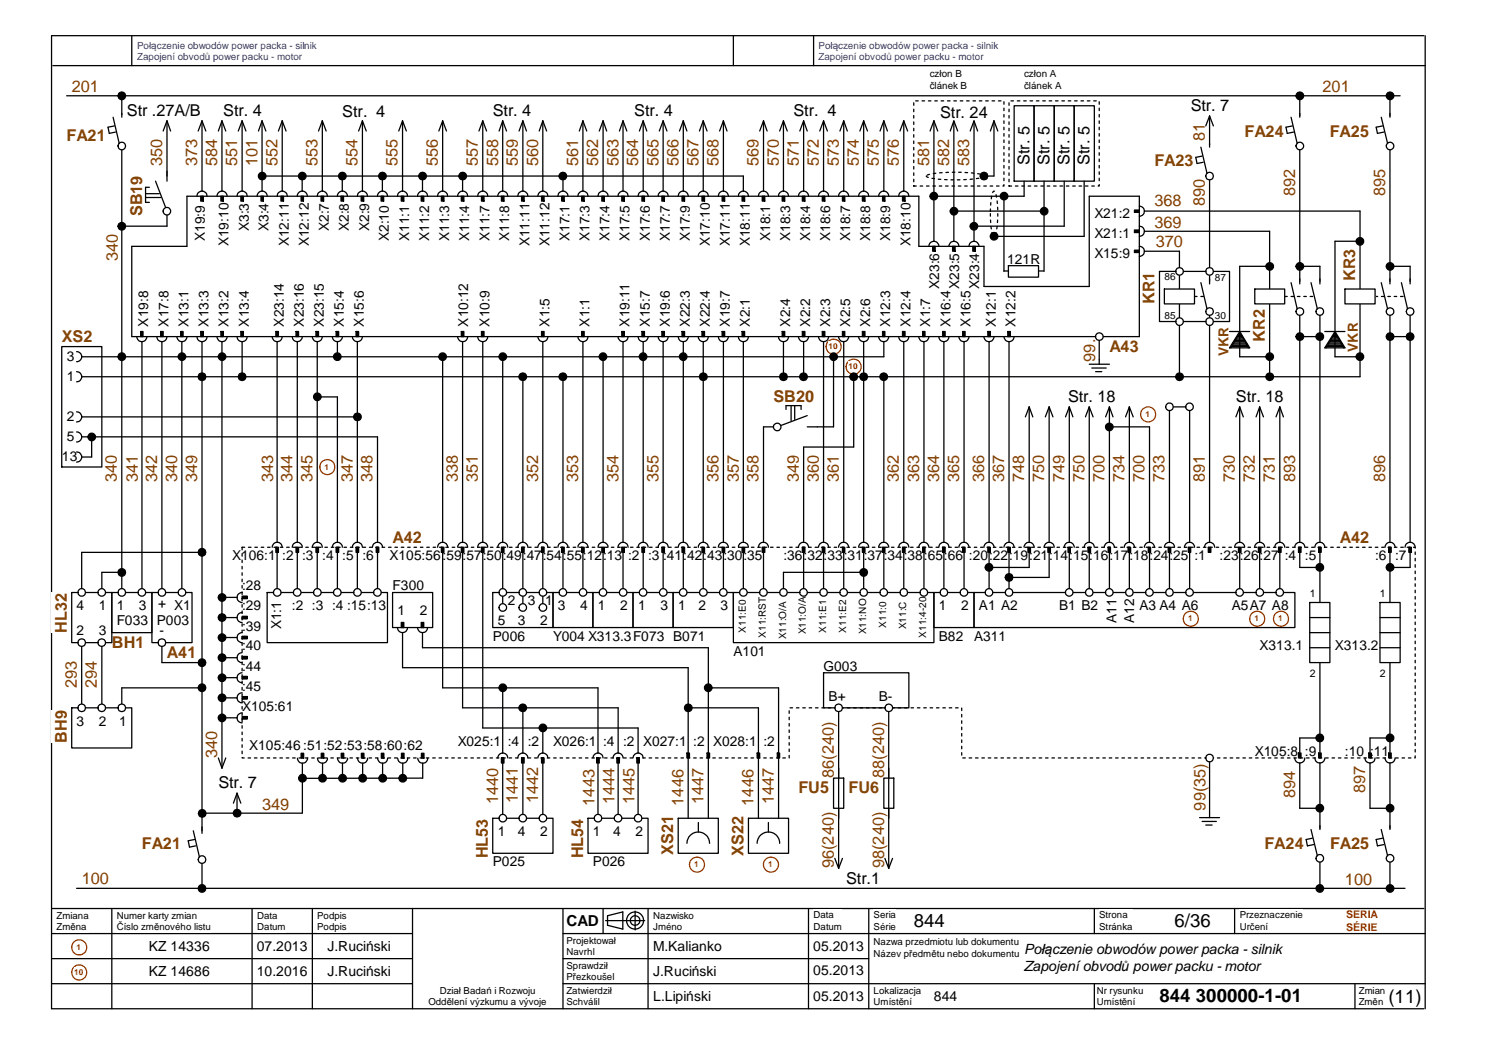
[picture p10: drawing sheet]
<svg xmlns="http://www.w3.org/2000/svg" width="297mm" height="210mm" viewBox="0 0 297 210" stroke-linecap="round" stroke-linejoin="round" font-family="sans-serif">
<defs><g id="words">
<g font-size="3.7">
<text x="182.3" y="184.9">844</text>
<text x="234.3" y="184.9">6/36</text>
<text x="231.3" y="199.8">844 300000-1-01</text>
<text x="277" y="199.9">(11)</text>
</g>
<g font-size="3.3" fill="#804000">
<text x="14.3" y="18.4">201</text>
<text x="263.8" y="18.4">201</text>
<text x="240.3" y="28.1" transform="rotate(-90 240.3 28.1)">81</text>
<text x="32.3" y="33.1" transform="rotate(-90 32.3 33.1)">350</text>
<text x="39.3" y="33.1" transform="rotate(-90 39.3 33.1)">373</text>
<text x="43.3" y="33.1" transform="rotate(-90 43.3 33.1)">584</text>
<text x="47.3" y="33.1" transform="rotate(-90 47.3 33.1)">551</text>
<text x="51.3" y="33.1" transform="rotate(-90 51.3 33.1)">101</text>
<text x="55.3" y="33.1" transform="rotate(-90 55.3 33.1)">552</text>
<text x="63.3" y="33.1" transform="rotate(-90 63.3 33.1)">553</text>
<text x="71.3" y="33.1" transform="rotate(-90 71.3 33.1)">554</text>
<text x="79.3" y="33.1" transform="rotate(-90 79.3 33.1)">555</text>
<text x="87.3" y="33.1" transform="rotate(-90 87.3 33.1)">556</text>
<text x="95.3" y="33.1" transform="rotate(-90 95.3 33.1)">557</text>
<text x="99.4" y="33.1" transform="rotate(-90 99.4 33.1)">558</text>
<text x="103.3" y="33.1" transform="rotate(-90 103.3 33.1)">559</text>
<text x="107.4" y="33.1" transform="rotate(-90 107.4 33.1)">560</text>
<text x="115.4" y="33.1" transform="rotate(-90 115.4 33.1)">561</text>
<text x="119.3" y="33.1" transform="rotate(-90 119.3 33.1)">562</text>
<text x="123.4" y="33.1" transform="rotate(-90 123.4 33.1)">563</text>
<text x="127.3" y="33.1" transform="rotate(-90 127.3 33.1)">564</text>
<text x="131.4" y="33.1" transform="rotate(-90 131.4 33.1)">565</text>
<text x="135.3" y="33.1" transform="rotate(-90 135.3 33.1)">566</text>
<text x="139.4" y="33.1" transform="rotate(-90 139.4 33.1)">567</text>
<text x="143.3" y="33.1" transform="rotate(-90 143.3 33.1)">568</text>
<text x="151.3" y="33.1" transform="rotate(-90 151.3 33.1)">569</text>
<text x="155.4" y="33.1" transform="rotate(-90 155.4 33.1)">570</text>
<text x="159.3" y="33.1" transform="rotate(-90 159.3 33.1)">571</text>
<text x="163.3" y="33.1" transform="rotate(-90 163.3 33.1)">572</text>
<text x="167.3" y="33.1" transform="rotate(-90 167.3 33.1)">573</text>
<text x="171.3" y="33.1" transform="rotate(-90 171.3 33.1)">574</text>
<text x="175.3" y="33.1" transform="rotate(-90 175.3 33.1)">575</text>
<text x="179.3" y="33.1" transform="rotate(-90 179.3 33.1)">576</text>
<text x="185.3" y="33.1" transform="rotate(-90 185.3 33.1)">581</text>
<text x="189.4" y="33.1" transform="rotate(-90 189.4 33.1)">582</text>
<text x="193.3" y="33.1" transform="rotate(-90 193.3 33.1)">583</text>
<text x="230.3" y="41.1">368</text>
<text x="240.3" y="41.1" transform="rotate(-90 240.3 41.1)">890</text>
<text x="258.4" y="39.1" transform="rotate(-90 258.4 39.1)">892</text>
<text x="276.3" y="39.1" transform="rotate(-90 276.3 39.1)">895</text>
<text x="230.3" y="45.4">369</text>
<text x="23.5" y="52.1" transform="rotate(-90 23.5 52.1)">340</text>
<text x="230.5" y="49.1">370</text>
<text x="218.5" y="72.1" transform="rotate(-90 218.5 72.1)">99.</text>
<text x="23.3" y="96.1" transform="rotate(-90 23.3 96.1)">340</text>
<text x="27.5" y="96.1" transform="rotate(-90 27.5 96.1)">341</text>
<text x="31.3" y="96.1" transform="rotate(-90 31.3 96.1)">342</text>
<text x="35.3" y="96.1" transform="rotate(-90 35.3 96.1)">340</text>
<text x="39.3" y="96.1" transform="rotate(-90 39.3 96.1)">349</text>
<text x="54.5" y="96.1" transform="rotate(-90 54.5 96.1)">343</text>
<text x="58.3" y="96.1" transform="rotate(-90 58.3 96.1)">344</text>
<text x="62.4" y="96.1" transform="rotate(-90 62.4 96.1)">345</text>
<text x="70.4" y="96.1" transform="rotate(-90 70.4 96.1)">347</text>
<text x="74.3" y="96.1" transform="rotate(-90 74.3 96.1)">348</text>
<text x="91.4" y="96.1" transform="rotate(-90 91.4 96.1)">338</text>
<text x="95.3" y="96.1" transform="rotate(-90 95.3 96.1)">351</text>
<text x="107.4" y="96.1" transform="rotate(-90 107.4 96.1)">352</text>
<text x="115.4" y="96.1" transform="rotate(-90 115.4 96.1)">353</text>
<text x="123.4" y="96.1" transform="rotate(-90 123.4 96.1)">354</text>
<text x="131.4" y="96.1" transform="rotate(-90 131.4 96.1)">355</text>
<text x="143.3" y="96.1" transform="rotate(-90 143.3 96.1)">356</text>
<text x="147.4" y="96.1" transform="rotate(-90 147.4 96.1)">357</text>
<text x="151.3" y="96.1" transform="rotate(-90 151.3 96.1)">358</text>
<text x="159.3" y="96.1" transform="rotate(-90 159.3 96.1)">349</text>
<text x="163.3" y="96.1" transform="rotate(-90 163.3 96.1)">360</text>
<text x="167.3" y="96.1" transform="rotate(-90 167.3 96.1)">361</text>
<text x="179.3" y="96.1" transform="rotate(-90 179.3 96.1)">362</text>
<text x="183.3" y="96.1" transform="rotate(-90 183.3 96.1)">363</text>
<text x="187.3" y="96.1" transform="rotate(-90 187.3 96.1)">364</text>
<text x="191.3" y="96.1" transform="rotate(-90 191.3 96.1)">365</text>
<text x="196.3" y="96.1" transform="rotate(-90 196.3 96.1)">366</text>
<text x="200.3" y="96.1" transform="rotate(-90 200.3 96.1)">367</text>
<text x="204.3" y="96.1" transform="rotate(-90 204.3 96.1)">748</text>
<text x="208.3" y="96.1" transform="rotate(-90 208.3 96.1)">750</text>
<text x="212.3" y="96.1" transform="rotate(-90 212.3 96.1)">749</text>
<text x="216.3" y="96.1" transform="rotate(-90 216.3 96.1)">750</text>
<text x="220.3" y="96.1" transform="rotate(-90 220.3 96.1)">700</text>
<text x="224.3" y="96.1" transform="rotate(-90 224.3 96.1)">734</text>
<text x="228.3" y="96.1" transform="rotate(-90 228.3 96.1)">700</text>
<text x="232.3" y="96.1" transform="rotate(-90 232.3 96.1)">733</text>
<text x="240.3" y="96.1" transform="rotate(-90 240.3 96.1)">891</text>
<text x="246.3" y="96.1" transform="rotate(-90 246.3 96.1)">730</text>
<text x="250.4" y="96.1" transform="rotate(-90 250.4 96.1)">732</text>
<text x="254.3" y="96.1" transform="rotate(-90 254.3 96.1)">731</text>
<text x="258.4" y="96.1" transform="rotate(-90 258.4 96.1)">893</text>
<text x="276.3" y="96.1" transform="rotate(-90 276.3 96.1)">896</text>
<text x="15.3" y="137.1" transform="rotate(-90 15.3 137.1)">293</text>
<text x="19.3" y="137.1" transform="rotate(-90 19.3 137.1)">294</text>
<text x="43.3" y="151.1" transform="rotate(-90 43.3 151.1)">340</text>
<text x="166.3" y="155.1" transform="rotate(-90 166.3 155.1)">86(240)</text>
<text x="176.4" y="155.1" transform="rotate(-90 176.4 155.1)">88(240)</text>
<text x="52.3" y="161.5">349</text>
<text x="99.4" y="160.4" transform="rotate(-90 99.4 160.4)">1440</text>
<text x="103.3" y="160.1" transform="rotate(-90 103.3 160.1)">1441</text>
<text x="107.4" y="160.1" transform="rotate(-90 107.4 160.1)">1442</text>
<text x="118.6" y="160.6" transform="rotate(-90 118.6 160.6)">1443</text>
<text x="122.6" y="160.4" transform="rotate(-90 122.6 160.4)">1444</text>
<text x="126.6" y="160.4" transform="rotate(-90 126.6 160.4)">1445</text>
<text x="136.4" y="160.6" transform="rotate(-90 136.4 160.6)">1446</text>
<text x="140.3" y="160.4" transform="rotate(-90 140.3 160.4)">1447</text>
<text x="150.3" y="160.6" transform="rotate(-90 150.3 160.6)">1446</text>
<text x="154.3" y="160.4" transform="rotate(-90 154.3 160.4)">1447</text>
<text x="240.5" y="161.6" transform="rotate(-90 240.5 161.6)">99(35)</text>
<text x="258.4" y="159.1" transform="rotate(-90 258.4 159.1)">894</text>
<text x="272.3" y="158.1" transform="rotate(-90 272.3 158.1)">897</text>
<text x="166.3" y="173.1" transform="rotate(-90 166.3 173.1)">96(240)</text>
<text x="176.4" y="173.1" transform="rotate(-90 176.4 173.1)">98(240)</text>
<text x="16.3" y="176.1">100</text>
<text x="268.3" y="176.4">100</text>
</g>
<g font-size="3.3">
<text x="25.3" y="23.2">Str .27A/B</text>
<text x="44.5" y="23.2">Str. 4</text>
<text x="68.3" y="23.3">Str. 4</text>
<text x="98.3" y="23.2">Str. 4</text>
<text x="126.5" y="23.2">Str. 4</text>
<text x="158.3" y="23.2">Str. 4</text>
<text x="187.5" y="23.5">Str. 24</text>
<text x="237.5" y="22.1">Str. 7</text>
<text x="205.4" y="32.9" transform="rotate(-90 205.4 32.9)">Str. 5</text>
<text x="209.3" y="32.9" transform="rotate(-90 209.3 32.9)">Str. 5</text>
<text x="213.4" y="32.9" transform="rotate(-90 213.4 32.9)">Str. 5</text>
<text x="217.3" y="32.9" transform="rotate(-90 217.3 32.9)">Str. 5</text>
<text x="213.1" y="80.1">Str. 18</text>
<text x="246.5" y="80.1">Str. 18</text>
<text x="43.6" y="157.1">Str. 7</text>
<text x="168.8" y="176.3">Str.1</text>
</g>
<g font-size="3.2" fill="#804000">
<text x="13.3" y="28.2">FA21</text>
<text x="248.3" y="27.3">FA24</text>
<text x="265.3" y="27.3">FA25</text>
<text x="230.3" y="33.1">FA23</text>
<text x="28.4" y="43.1" transform="rotate(-90 28.4 43.1)">SB19</text>
<text x="270.3" y="56.1" transform="rotate(-90 270.3 56.1)">KR3</text>
<text x="230.3" y="60.7" transform="rotate(-90 230.3 60.7)">KR1</text>
<text x="12.3" y="68.2">XS2</text>
<text x="221.3" y="70.1">A43</text>
<text x="252.3" y="68.1" transform="rotate(-90 252.3 68.1)">KR2</text>
<text x="154.3" y="80.1">SB20</text>
<text x="78.3" y="108.2">A42</text>
<text x="267.3" y="108.2">A42</text>
<text x="13.3" y="126.1" transform="rotate(-90 13.3 126.1)">HL32</text>
<text x="22.3" y="129.2">BH1</text>
<text x="33.3" y="131.1">A41</text>
<text x="13.3" y="148.1" transform="rotate(-90 13.3 148.1)">BH9</text>
<text x="159.3" y="158.2">FU5</text>
<text x="169.3" y="158.2">FU6</text>
<text x="28.3" y="169.2">FA21</text>
<text x="97.3" y="171.1" transform="rotate(-90 97.3 171.1)">HL53</text>
<text x="116.3" y="171.1" transform="rotate(-90 116.3 171.1)">HL54</text>
<text x="134.3" y="170.3" transform="rotate(-90 134.3 170.3)">XS21</text>
<text x="148.3" y="170.6" transform="rotate(-90 148.3 170.6)">XS22</text>
<text x="252.3" y="169.3">FA24</text>
<text x="265.3" y="169.2">FA25</text>
</g>
<text font-size="3" x="113" y="184.6">CAD</text>
<g font-size="2.8" fill="#804000">
<text x="245.1" y="71" transform="rotate(-90 245.1 71)">VKR</text>
<text x="270.9" y="70.1" transform="rotate(-90 270.9 70.1)">VKR</text>
</g>
<g font-size="2.8">
<text x="29.7" y="189.6">KZ 14336</text>
<text x="51.2" y="189.6">07.2013</text>
<text x="65.3" y="189.6">J.Ruciński</text>
<text x="130.3" y="189.6">M.Kalianko</text>
<text x="162.2" y="189.6">05.2013</text>
<text x="204.3" y="190.2">Połączenie obwodów power packa - silnik</text>
<text x="29.7" y="194.6">KZ 14686</text>
<text x="51.2" y="194.6">10.2016</text>
<text x="65.3" y="194.6">J.Ruciński</text>
<text x="130.3" y="194.6">J.Ruciński</text>
<text x="162.2" y="194.4">05.2013</text>
<text x="204.3" y="193.5">Zapojení obvodů power packu - motor</text>
<text x="130.3" y="199.6">L.Lipiński</text>
<text x="162.2" y="199.6">05.2013</text>
<text x="186.3" y="199.6">844</text>
</g>
<g font-size="2.7">
<text x="49.6" y="46.1" transform="rotate(-90 49.6 46.1)">X3:3</text>
<text x="53.6" y="46.1" transform="rotate(-90 53.6 46.1)">X3:4</text>
<text x="65.6" y="46.1" transform="rotate(-90 65.6 46.1)">X2:7</text>
<text x="69.6" y="46.1" transform="rotate(-90 69.6 46.1)">X2:8</text>
<text x="73.6" y="46.1" transform="rotate(-90 73.6 46.1)">X2:9</text>
<text x="218.3" y="47.5">X21:1</text>
<text x="218.3" y="43.5">X21:2</text>
<text x="40.9" y="48.1" transform="rotate(-90 40.9 48.1)">X19:9</text>
<text x="45.6" y="49.1" transform="rotate(-90 45.6 49.1)">X19:10</text>
<text x="57.6" y="49.1" transform="rotate(-90 57.6 49.1)">X12:11</text>
<text x="61.6" y="49.1" transform="rotate(-90 61.6 49.1)">X12:12</text>
<text x="77.6" y="48.1" transform="rotate(-90 77.6 48.1)">X2:10</text>
<text x="81.6" y="48.1" transform="rotate(-90 81.6 48.1)">X11:1</text>
<text x="85.6" y="48.1" transform="rotate(-90 85.6 48.1)">X11:2</text>
<text x="89.6" y="48.1" transform="rotate(-90 89.6 48.1)">X11:3</text>
<text x="93.6" y="48.1" transform="rotate(-90 93.6 48.1)">X11:4</text>
<text x="97.6" y="48.1" transform="rotate(-90 97.6 48.1)">X11:7</text>
<text x="101.6" y="48.1" transform="rotate(-90 101.6 48.1)">X11:8</text>
<text x="105.6" y="49.1" transform="rotate(-90 105.6 49.1)">X11:11</text>
<text x="109.6" y="49.1" transform="rotate(-90 109.6 49.1)">X11:12</text>
<text x="113.6" y="48.1" transform="rotate(-90 113.6 48.1)">X17:1</text>
<text x="117.6" y="48.1" transform="rotate(-90 117.6 48.1)">X17:3</text>
<text x="121.6" y="48.1" transform="rotate(-90 121.6 48.1)">X17:4</text>
<text x="125.6" y="48.1" transform="rotate(-90 125.6 48.1)">X17:5</text>
<text x="129.6" y="48.1" transform="rotate(-90 129.6 48.1)">X17:6</text>
<text x="133.6" y="48.1" transform="rotate(-90 133.6 48.1)">X17:7</text>
<text x="137.6" y="48.1" transform="rotate(-90 137.6 48.1)">X17:9</text>
<text x="141.6" y="49.1" transform="rotate(-90 141.6 49.1)">X17:10</text>
<text x="145.6" y="49.1" transform="rotate(-90 145.6 49.1)">X17:11</text>
<text x="149.6" y="49.1" transform="rotate(-90 149.6 49.1)">X18:11</text>
<text x="153.6" y="48.1" transform="rotate(-90 153.6 48.1)">X18:1</text>
<text x="157.6" y="48.1" transform="rotate(-90 157.6 48.1)">X18:3</text>
<text x="161.6" y="48.1" transform="rotate(-90 161.6 48.1)">X18:4</text>
<text x="165.6" y="48.1" transform="rotate(-90 165.6 48.1)">X18:6</text>
<text x="169.6" y="48.1" transform="rotate(-90 169.6 48.1)">X18:7</text>
<text x="173.6" y="48.1" transform="rotate(-90 173.6 48.1)">X18:8</text>
<text x="177.6" y="48.1" transform="rotate(-90 177.6 48.1)">X18:9</text>
<text x="181.6" y="49.1" transform="rotate(-90 181.6 49.1)">X18:10</text>
<text x="200.9" y="52.5">121R</text>
<text x="218.3" y="51.5">X15:9</text>
<text x="187.4" y="57.6" transform="rotate(-90 187.4 57.6)">X23:6</text>
<text x="191.3" y="57.6" transform="rotate(-90 191.3 57.6)">X23:5</text>
<text x="195.4" y="57.6" transform="rotate(-90 195.4 57.6)">X23:4</text>
<text x="29.6" y="65.1" transform="rotate(-90 29.6 65.1)">X19:8</text>
<text x="33.6" y="65.1" transform="rotate(-90 33.6 65.1)">X17:8</text>
<text x="37.6" y="65.1" transform="rotate(-90 37.6 65.1)">X13:1</text>
<text x="41.6" y="65.1" transform="rotate(-90 41.6 65.1)">X13:3</text>
<text x="45.6" y="65.1" transform="rotate(-90 45.6 65.1)">X13:2</text>
<text x="49.6" y="65.1" transform="rotate(-90 49.6 65.1)">X13:4</text>
<text x="56.6" y="65.1" transform="rotate(-90 56.6 65.1)">X23:14</text>
<text x="60.6" y="65.1" transform="rotate(-90 60.6 65.1)">X23:16</text>
<text x="64.6" y="65.1" transform="rotate(-90 64.6 65.1)">X23:15</text>
<text x="68.6" y="65.1" transform="rotate(-90 68.6 65.1)">X15:4</text>
<text x="72.6" y="65.1" transform="rotate(-90 72.6 65.1)">X15:6</text>
<text x="93.4" y="65.1" transform="rotate(-90 93.4 65.1)">X10:12</text>
<text x="97.6" y="65.1" transform="rotate(-90 97.6 65.1)">X10:9</text>
<text x="109.6" y="65.1" transform="rotate(-90 109.6 65.1)">X1:5</text>
<text x="117.6" y="65.1" transform="rotate(-90 117.6 65.1)">X1:1</text>
<text x="125.6" y="65.1" transform="rotate(-90 125.6 65.1)">X19:11</text>
<text x="129.6" y="65.1" transform="rotate(-90 129.6 65.1)">X15:7</text>
<text x="133.6" y="65.1" transform="rotate(-90 133.6 65.1)">X19:6</text>
<text x="137.6" y="65.1" transform="rotate(-90 137.6 65.1)">X22:3</text>
<text x="141.6" y="65.1" transform="rotate(-90 141.6 65.1)">X22:4</text>
<text x="145.6" y="65.1" transform="rotate(-90 145.6 65.1)">X19:7</text>
<text x="149.6" y="65.1" transform="rotate(-90 149.6 65.1)">X2:1</text>
<text x="157.6" y="65.1" transform="rotate(-90 157.6 65.1)">X2:4</text>
<text x="161.6" y="65.1" transform="rotate(-90 161.6 65.1)">X2:2</text>
<text x="165.6" y="65.1" transform="rotate(-90 165.6 65.1)">X2:3</text>
<text x="169.6" y="65.1" transform="rotate(-90 169.6 65.1)">X2:5</text>
<text x="173.6" y="65.1" transform="rotate(-90 173.6 65.1)">X2:6</text>
<text x="177.6" y="65.1" transform="rotate(-90 177.6 65.1)">X12:3</text>
<text x="181.6" y="65.1" transform="rotate(-90 181.6 65.1)">X12:4</text>
<text x="185.6" y="65.1" transform="rotate(-90 185.6 65.1)">X1:7</text>
<text x="189.6" y="65.1" transform="rotate(-90 189.6 65.1)">X16:4</text>
<text x="193.6" y="65.1" transform="rotate(-90 193.6 65.1)">X16:5</text>
<text x="198.6" y="65.1" transform="rotate(-90 198.6 65.1)">X12:1</text>
<text x="202.6" y="65.1" transform="rotate(-90 202.6 65.1)">X12:2</text>
<text x="13.3" y="71.9">3</text>
<text x="13.3" y="75.9">1</text>
<text x="13.3" y="83.9">2</text>
<text x="13.3" y="87.9">5</text>
<text x="12.4" y="91.9">13</text>
<text x="46.3" y="111.7">X106:1</text>
<text x="56.3" y="111.7">:2</text>
<text x="60.3" y="111.7">:3</text>
<text x="64.3" y="111.7">:4</text>
<text x="68.3" y="111.7">:5</text>
<text x="72.3" y="111.7">:6</text>
<text x="77.7" y="111.7">X105:56</text>
<text x="88.3" y="111.7">:59</text>
<text x="92.3" y="111.7">:57</text>
<text x="96.3" y="111.7">:50</text>
<text x="100.3" y="111.7">:49</text>
<text x="104.3" y="111.7">:47</text>
<text x="108.3" y="111.7">:54</text>
<text x="112.3" y="111.7">:55</text>
<text x="116.3" y="111.7">:12</text>
<text x="120.3" y="111.7">:13</text>
<text x="125.3" y="111.7">:2</text>
<text x="129.3" y="111.7">:3</text>
<text x="132.3" y="111.7">:41</text>
<text x="136.3" y="111.7">:42</text>
<text x="140.3" y="111.7">:43</text>
<text x="144.3" y="111.7">:30</text>
<text x="148.3" y="111.7">:35</text>
<text x="156.3" y="111.7">:36</text>
<text x="160.3" y="111.7">:32</text>
<text x="164.3" y="111.7">:33</text>
<text x="168.3" y="111.7">:31</text>
<text x="172.3" y="111.7">:37</text>
<text x="176.3" y="111.7">:34</text>
<text x="180.3" y="111.7">:38</text>
<text x="184.3" y="111.7">:65</text>
<text x="188.3" y="111.7">:66</text>
<text x="193.3" y="111.7">:20</text>
<text x="197.3" y="111.7">:22</text>
<text x="201.3" y="111.7">:19</text>
<text x="205.3" y="111.7">:21</text>
<text x="209.3" y="111.7">:14</text>
<text x="213.3" y="111.7">:15</text>
<text x="217.3" y="111.7">:16</text>
<text x="221.3" y="111.7">:17</text>
<text x="225.3" y="111.7">:18</text>
<text x="229.3" y="111.7">:24</text>
<text x="233.3" y="111.7">:25</text>
<text x="238.3" y="111.7">:1</text>
<text x="243.3" y="111.7">:23</text>
<text x="247.3" y="111.7">:26</text>
<text x="251.3" y="111.7">:27</text>
<text x="256.3" y="111.7">:4 :5</text>
<text x="274.3" y="111.7">:6 :7</text>
<text x="48.3" y="117.7">:28</text>
<text x="78.3" y="117.7">F300</text>
<text x="15.3" y="121.7">4</text>
<text x="19.7" y="121.7">1</text>
<text x="23.3" y="124.7">F033</text>
<text x="23.3" y="121.7">1</text>
<text x="27.7" y="121.7">3</text>
<text x="31.3" y="124.7">P003</text>
<text x="31.5" y="121.2">+ X1</text>
<text x="48.3" y="121.7">:29</text>
<text x="48.3" y="125.7">:39</text>
<text x="56.1" y="125.5" transform="rotate(-90 56.1 125.5)">X1:1</text>
<text x="58.2" y="121.7">:2 :3 :4 :15:13</text>
<text x="79.3" y="122.7">1</text>
<text x="83.7" y="122.7">2</text>
<text x="99.3" y="124.7">5</text>
<text x="101.3" y="120.7">2</text>
<text x="103.3" y="124.7">3</text>
<text x="105.3" y="120.7">3</text>
<text x="107.7" y="124.7">2</text>
<text x="108.8" y="120.7">1</text>
<text x="111.3" y="121.7">3</text>
<text x="115.7" y="121.7">4</text>
<text x="119.3" y="121.7">1</text>
<text x="123.7" y="121.7">2</text>
<text x="127.3" y="121.7">1</text>
<text x="131.7" y="121.7">3</text>
<text x="135.3" y="121.7">1</text>
<text x="139.3" y="121.7">2</text>
<text x="143.8" y="121.7">3</text>
<text x="187.3" y="121.7">1</text>
<text x="191.7" y="121.7">2</text>
<text x="195.3" y="121.7">A1 A2</text>
<text x="211.3" y="121.7">B1 B2</text>
<text x="222.8" y="124.1" transform="rotate(-90 222.8 124.1)">A11</text>
<text x="226.2" y="124.1" transform="rotate(-90 226.2 124.1)">A12</text>
<text x="227.3" y="121.7">A3 A4 A6</text>
<text x="245.7" y="121.7">A5A7 A8</text>
<text x="15.3" y="126.7">2</text>
<text x="19.7" y="126.7">3</text>
<text x="31.8" y="126.7">-</text>
<text x="48.3" y="129.7">:40</text>
<text x="98.3" y="127.7">P006</text>
<text x="110.3" y="127.7">Y004 X313.3F073 B071</text>
<text x="146.3" y="130.7">A101</text>
<text x="187.3" y="127.7">B82</text>
<text x="194.3" y="127.7">A311</text>
<text x="251.3" y="129.7">X313.1</text>
<text x="266.3" y="129.7">X313.2</text>
<text x="48.3" y="133.7">:44</text>
<text x="48.3" y="137.7">:45</text>
<text x="164.3" y="133.7">G003</text>
<text x="48.3" y="141.7">X105:61</text>
<text x="165.3" y="139.7">B+</text>
<text x="175.3" y="139.7">B-</text>
<text x="15.3" y="144.7">3</text>
<text x="19.7" y="144.7">2</text>
<text x="23.7" y="144.7">1</text>
<text x="49.7" y="149.5">X105:46 :51:52:53:58:60:62</text>
<text x="91.3" y="148.7">X025:1 :4 :2</text>
<text x="110.3" y="148.7">X026:1 :4 :2 X027:1 :2</text>
<text x="142.3" y="148.7">X028:1 :2</text>
<text x="250.3" y="150.7">X105:8</text>
<text x="260.3" y="150.7">:9</text>
<text x="268.3" y="150.7">:10</text>
<text x="273.3" y="150.7">:11</text>
<text x="99.3" y="166.7">1</text>
<text x="103.3" y="166.7">4</text>
<text x="107.7" y="166.7">2</text>
<text x="118.3" y="166.7">1</text>
<text x="122.3" y="166.7">4</text>
<text x="126.7" y="166.7">2</text>
<text x="98.3" y="172.7">P025</text>
<text x="118.3" y="172.7">P026</text>
</g>
<g font-size="2.1">
<text x="261.3" y="119">1</text>
<text x="275.3" y="119">1</text>
<text x="261.3" y="135">2</text>
<text x="275.3" y="135">2</text>
</g>
<g font-size="2.1" fill="#f00">
<text x="268.6" y="183">SERIA</text>
<text x="268.6" y="185.5">SÉRIE</text>
</g>
<g font-size="2" fill="#00f">
<text x="27.3" y="12">Zapojení obvodů power packu - motor</text>
<text x="27.3" y="9.7">Połączenie obwodów power packa - silnik</text>
<text x="163.3" y="12">Zapojení obvodů power packu - motor</text>
<text x="163.3" y="9.7">Połączenie obwodów power packa - silnik</text>
</g>
<g font-size="2">
<text x="185.5" y="15.4">człon B</text>
<text x="185.5" y="17.7">článek B</text>
<text x="204.3" y="15.4">człon A</text>
<text x="204.3" y="17.7">článek A</text>
<text x="232.3" y="55.8">86</text>
<text x="242.3" y="56">87</text>
<text x="232.3" y="63.6">85</text>
<text x="242.3" y="63.6">30</text>
<text x="176.8" y="125.1" transform="rotate(-90 176.8 125.1)">X11:0</text>
<text x="180.8" y="125.4" transform="rotate(-90 180.8 125.4)">X11:C</text>
<text x="148.8" y="126.1" transform="rotate(-90 148.8 126.1)">X11:E0</text>
<text x="152.8" y="127.1" transform="rotate(-90 152.8 127.1)">X11:RST</text>
<text x="156.8" y="127.4" transform="rotate(-90 156.8 127.4)">X11:O/A</text>
<text x="160.8" y="126.4" transform="rotate(-90 160.8 126.4)">X11:O/A</text>
<text x="164.8" y="126.1" transform="rotate(-90 164.8 126.1)">X11:E1</text>
<text x="168.8" y="126.1" transform="rotate(-90 168.8 126.1)">X11:E2</text>
<text x="172.8" y="126.4" transform="rotate(-90 172.8 126.4)">X11:NO</text>
<text x="184.8" y="127.1" transform="rotate(-90 184.8 127.1)">X11:4-20</text>
</g>
<g font-size="1.9">
<text x="11.3" y="183.1">Zmiana</text>
<text x="11.3" y="185.4">Změna</text>
<text x="23.3" y="183.1">Numer karty zmian</text>
<text x="23.3" y="185.4">Číslo změnového listu</text>
<text x="51.3" y="183.1">Data</text>
<text x="51.3" y="185.4">Datum</text>
<text x="63.3" y="183.1">Podpis</text>
<text x="63.3" y="185.4">Podpis</text>
<text x="130.3" y="183.1">Nazwisko</text>
<text x="130.3" y="185.4">Jméno</text>
<text x="162.3" y="183.1">Data</text>
<text x="162.3" y="185.4">Datum</text>
<text x="174.3" y="183.1">Seria</text>
<text x="174.3" y="185.4">Série</text>
<text x="219.3" y="183.1">Strona</text>
<text x="219.3" y="185.4">Stránka</text>
<text x="247.3" y="183.1">Przeznaczenie</text>
<text x="247.3" y="185.4">Určení</text>
<text x="113" y="188.1">Projektował</text>
<text x="113" y="190.4">Navrhl</text>
<text x="174.3" y="188.4">Nazwa przedmiotu lub dokumentu</text>
<text x="174.3" y="190.7">Název předmětu nebo dokumentu</text>
<text x="113" y="193.1">Sprawdził</text>
<text x="113" y="195.4">Přezkoušel</text>
<text x="85.5" y="200.4">Oddělení výzkumu a vývoje</text>
<text x="87.7" y="198.1">Dział Badań i Rozwoju</text>
<text x="113" y="198.1">Zatwierdził</text>
<text x="113" y="200.4">Schválil</text>
<text x="174.3" y="198.2">Lokalizacja</text>
<text x="174.3" y="200.4">Umístění</text>
<text x="218.8" y="198.2">Nr rysunku</text>
<text x="218.8" y="200.4">Umístění</text>
<text x="271.1" y="198.2">Zmian</text>
<text x="271.1" y="200.4">Změn</text>
</g>
<g font-size="1.6" fill="#f00">
<text x="165.3" y="69.6">10</text>
<text x="169.3" y="73.6">10</text>
<text x="228.5" y="83.1">1</text>
<text x="64.8" y="93.6">1</text>
<text x="237" y="123.9">1</text>
<text x="250.3" y="123.9">1</text>
<text x="255" y="123.9">1</text>
<text x="138.5" y="172.9">1</text>
<text x="153.2" y="172.9">1</text>
<text x="15.2" y="189.4">1</text>
<text x="14.8" y="194.4">10</text>
</g>
</g></defs>
<path d="M10.5 13.1h273.8M26.3 7.1v6M146.3 7.1v6M162.3 7.1v6M284.1 7.1h-273.8v194M284.3 7.1v194" fill="none" stroke="#010101" stroke-width=".25"/>
<circle cx="65.3" cy="93.1" r="1.5" fill="#fff"/>
<circle cx="65.3" cy="93.1" r="1.5" fill="none" stroke="#f00" stroke-width=".25"/>
<g fill="#fff">
<path d="M64.8 92.1h.9v1.9h-.9z" fill-rule="evenodd"/>
<circle cx="139" cy="172.4" r="1.5"/>
</g>
<circle cx="139" cy="172.4" r="1.5" fill="none" stroke="#f00" stroke-width=".25"/>
<g fill="#fff">
<path d="M138.5 171.4h.9v1.8h-.9z" fill-rule="evenodd"/>
<circle cx="153.8" cy="172.4" r="1.5"/>
</g>
<circle cx="153.8" cy="172.4" r="1.5" fill="none" stroke="#f00" stroke-width=".25"/>
<g fill="#fff">
<path d="M153.2 171.4h1v1.8h-1z" fill-rule="evenodd"/>
<circle cx="229" cy="82.6" r="1.5"/>
</g>
<circle cx="229" cy="82.6" r="1.5" fill="none" stroke="#f00" stroke-width=".25"/>
<g fill="#fff">
<path d="M228.5 81.6h.9v1.9h-.9z" fill-rule="evenodd"/>
<circle cx="237.5" cy="123.3" r="1.5"/>
</g>
<circle cx="237.5" cy="123.3" r="1.5" fill="none" stroke="#f00" stroke-width=".25"/>
<g fill="#fff">
<path d="M237 122.3h.9v1.9h-.9z" fill-rule="evenodd"/>
<circle cx="250.8" cy="123.3" r="1.5"/>
</g>
<circle cx="250.8" cy="123.3" r="1.5" fill="none" stroke="#f00" stroke-width=".25"/>
<g fill="#fff">
<path d="M250.3 122.3h.9v1.9h-.9z" fill-rule="evenodd"/>
<circle cx="255.5" cy="123.3" r="1.5"/>
</g>
<circle cx="255.5" cy="123.3" r="1.5" fill="none" stroke="#f00" stroke-width=".25"/>
<path d="M255 122.3h.9v1.9h-.9z" fill-rule="evenodd" fill="#fff"/>
<path d="M10.3 191.1h72M10.3 181.1h273.8M129.3 181.1v20M173.3 181.1v20M10.3 201.1h273.8" fill="none" stroke="#010101" stroke-width=".25"/>
<g fill="#fff">
<path d="M218.8 196.3h9.2v4.5h-9.2z" fill-rule="evenodd"/>
<path d="M113 186.3h9.9v4.5h-9.9z" fill-rule="evenodd"/>
<path d="M130.3 181.4h8.1v4.4h-8.1z" fill-rule="evenodd"/>
<path d="M113 191.3h9.6v4.5h-9.6z" fill-rule="evenodd"/>
</g>
<path d="M10.3 196.1h72M10.3 186.1h72" fill="none" stroke="#010101" stroke-width=".25"/>
<g fill="#fff">
<path d="M113 196.3h9.1v4.5h-9.1z" fill-rule="evenodd"/>
<path d="M130.3 186.9h13.7v3.2h-13.7z" fill-rule="evenodd"/>
<path d="M130.3 191.9h12.7v3.2h-12.7z" fill-rule="evenodd"/>
<path d="M130.3 196.9h11.6v3.3h-11.6z" fill-rule="evenodd"/>
</g>
<path d="M161.3 181.1v20" fill="none" stroke="#010101" stroke-width=".25"/>
<g fill="#fff">
<path d="M162.3 181.3h5.7v4.5h-5.7z" fill-rule="evenodd"/>
<path d="M11.3 181.4h6.4v4.4h-6.4z" fill-rule="evenodd"/>
</g>
<path d="M22.3 181.1v20M50.3 181.1v20" fill="none" stroke="#010101" stroke-width=".25"/>
<path d="M23.3 181.4h18.8v4.4h-18.8z" fill-rule="evenodd" fill="#fff"/>
<path d="M82.3 181.1v20" fill="none" stroke="#010101" stroke-width=".25"/>
<path d="M51.3 181.4h5.7v4.4h-5.7z" fill-rule="evenodd" fill="#fff"/>
<path d="M62.3 181.1v20" fill="none" stroke="#010101" stroke-width=".25"/>
<path d="M63.3 181.4h5.9v4.4h-5.9z" fill-rule="evenodd" fill="#fff"/>
<path d="M112.3 196.1h172M112.3 186.1h172M270.3 196.1v5" fill="none" stroke="#000" stroke-width=".25"/>
<path d="M112.3 181.1v20" fill="none" stroke="#010101" stroke-width=".25"/>
<g fill="#fff">
<path d="M271.1 196.3h5.2v4.5h-5.2z" fill-rule="evenodd"/>
<path d="M174.3 181.3h4.5v4.5h-4.5z" fill-rule="evenodd"/>
<path d="M182.3 181.4h6.2v4.2h-6.2z" fill-rule="evenodd"/>
<path d="M231.3 196.4h28.4v4.3h-28.4z" fill-rule="evenodd"/>
</g>
<path d="M218.3 196.1v5" fill="none" stroke="#000" stroke-width=".25"/>
<g fill="#fff">
<path d="M174.3 196.3h9.5v4.5h-9.5z" fill-rule="evenodd"/>
<path d="M186.3 197h4.7v3.2h-4.7z" fill-rule="evenodd"/>
<path d="M174.3 186.6h29.1v4.5h-29.1z" fill-rule="evenodd"/>
<path d="M162.2 186.9h10.2v3.2h-10.2z" fill-rule="evenodd"/>
</g>
<path d="M218.3 181.1v5" fill="none" stroke="#000" stroke-width=".25"/>
<g fill="#fff">
<path d="M219.3 181.3h6.6v4.5h-6.6z" fill-rule="evenodd"/>
<path d="M234.3 181.4h7.3v4.2h-7.3z" fill-rule="evenodd"/>
</g>
<path d="M246.3 181.1v5" fill="none" stroke="#000" stroke-width=".25"/>
<path d="M247.3 181.3h12.6v4.5h-12.6z" fill-rule="evenodd" fill="#fff"/>
<g fill="none" stroke="#000" stroke-width=".25">
<path d="M112.3 191.1h61M120.3 181.1v5M120.8 183.5h7.8M121.2 182.5l3-.7v3.4l-3-.8zM126.7 181.6v3.8"/>
<circle cx="126.7" cy="183.5" r="1.71"/>
<circle cx="126.7" cy="183.5" r=".95"/>
</g>
<g fill="#fff">
<path d="M162.2 191.8h10.2v3.1h-10.2z" fill-rule="evenodd"/>
<path d="M162.2 197h10.2v3.2h-10.2z" fill-rule="evenodd"/>
<path d="M65.3 187h12.7v3.2h-12.7z" fill-rule="evenodd"/>
<path d="M51.2 187h10.2v3.2h-10.2z" fill-rule="evenodd"/>
<path d="M29.7 187h12.2v3.2h-12.2z" fill-rule="evenodd"/>
<circle cx="15.8" cy="188.8" r="1.49"/>
</g>
<circle cx="15.8" cy="188.8" r="1.49" fill="none" stroke="#f00" stroke-width=".25"/>
<g fill="#fff">
<path d="M15.2 187.8h1v1.9h-1z" fill-rule="evenodd"/>
<circle cx="166.3" cy="69.1" r="1.5"/>
</g>
<circle cx="166.3" cy="69.1" r="1.5" fill="none" stroke="#f00" stroke-width=".25"/>
<g fill="#fff">
<path d="M165.3 68.1h1.8v1.9h-1.8z" fill-rule="evenodd"/>
<circle cx="170.3" cy="73.1" r="1.5"/>
</g>
<circle cx="170.3" cy="73.1" r="1.51" fill="none" stroke="#f00" stroke-width=".25"/>
<g fill="#fff">
<path d="M169.3 72.1h1.8v1.9h-1.8z" fill-rule="evenodd"/>
<path d="M65.3 192h12.7v3.2h-12.7z" fill-rule="evenodd"/>
<path d="M51.2 192h10.2v3.2h-10.2z" fill-rule="evenodd"/>
<path d="M29.7 192h12.2v3.2h-12.2z" fill-rule="evenodd"/>
<circle cx="15.8" cy="193.9" r="1.5"/>
</g>
<circle cx="15.8" cy="193.9" r="1.5" fill="none" stroke="#f00" stroke-width=".25"/>
<g fill="#fff">
<path d="M14.8 192.9h1.8v1.8h-1.8z" fill-rule="evenodd"/>
<path d="M277 196.5h6.6v4.2h-6.6z" fill-rule="evenodd"/>
<path d="M27.3 7.8h35.9v4.6h-35.9z" fill-rule="evenodd"/>
<path d="M163.3 7.8h35.9v4.6h-35.9z" fill-rule="evenodd"/>
<path d="M263.8 15.4h5.5v3.7h-5.5z" fill-rule="evenodd"/>
<path d="M14.3 15.4h5.5v3.7h-5.5z" fill-rule="evenodd"/>
<path d="M16.3 173.1h5.5v3.7h-5.5z" fill-rule="evenodd"/>
<path d="M268.3 173.4h5.5v3.7h-5.5z" fill-rule="evenodd"/>
<path d="M20.4 46.6h3.8v5.5h-3.8z" fill-rule="evenodd"/>
<path d="M24.4 90.6h3.7v5.5h-3.7z" fill-rule="evenodd"/>
<path d="M55.3 90.6h3.7v5.5h-3.7z" fill-rule="evenodd"/>
<path d="M59.3 90.6h3.7v5.5h-3.7z" fill-rule="evenodd"/>
<path d="M67.3 90.6h3.7v5.5h-3.7z" fill-rule="evenodd"/>
<path d="M71.3 90.6h3.7v5.5h-3.7z" fill-rule="evenodd"/>
<path d="M36.3 90.6h3.7v5.5h-3.7z" fill-rule="evenodd"/>
<path d="M104.3 90.6h3.7v5.5h-3.7z" fill-rule="evenodd"/>
<path d="M112.3 90.6h3.7v5.5h-3.7z" fill-rule="evenodd"/>
<path d="M120.3 90.6h3.7v5.5h-3.7z" fill-rule="evenodd"/>
<path d="M128.3 90.6h3.7v5.5h-3.7z" fill-rule="evenodd"/>
<path d="M140.3 90.6h3.7v5.5h-3.7z" fill-rule="evenodd"/>
<path d="M144.3 90.6h3.7v5.5h-3.7z" fill-rule="evenodd"/>
<path d="M237.3 90.6h3.7v5.5h-3.7z" fill-rule="evenodd"/>
<path d="M237.3 35.6h3.7v5.5h-3.7z" fill-rule="evenodd"/>
<path d="M148.3 90.6h3.7v5.5h-3.7z" fill-rule="evenodd"/>
<path d="M248.3 24.3h7.8v3.8h-7.8z" fill-rule="evenodd"/>
<path d="M265.3 24.3h7.8v3.8h-7.8z" fill-rule="evenodd"/>
<path d="M252.3 166.3h7.8v3.8h-7.8z" fill-rule="evenodd"/>
<path d="M265.3 166.1h7.9v3.8h-7.9z" fill-rule="evenodd"/>
<path d="M221.3 67.1h5.9v3.8h-5.9z" fill-rule="evenodd"/>
<path d="M267.3 105.1h5.9v3.8h-5.9z" fill-rule="evenodd"/>
<path d="M227.3 54.1h3.8v6.6h-3.8z" fill-rule="evenodd"/>
<path d="M160.3 90.6h3.7v5.5h-3.7z" fill-rule="evenodd"/>
<path d="M164.3 90.6h3.7v5.5h-3.7z" fill-rule="evenodd"/>
<path d="M156.3 90.6h3.7v5.5h-3.7z" fill-rule="evenodd"/>
<path d="M180.3 90.6h3.7v5.5h-3.7z" fill-rule="evenodd"/>
<path d="M184.3 90.6h3.7v5.5h-3.7z" fill-rule="evenodd"/>
<path d="M188.3 90.6h3.7v5.5h-3.7z" fill-rule="evenodd"/>
<path d="M230.3 38.1h5.5v3.7h-5.5z" fill-rule="evenodd"/>
<path d="M230.3 42.3h5.5v3.8h-5.5z" fill-rule="evenodd"/>
<path d="M230.5 46.1h5.5v3.7h-5.5z" fill-rule="evenodd"/>
<path d="M237.4 152.1h3.8v9.5h-3.8z" fill-rule="evenodd"/>
<path d="M13.3 25.1h7.9v3.8h-7.9z" fill-rule="evenodd"/>
<path d="M28.3 166.1h7.8v3.8h-7.8z" fill-rule="evenodd"/>
<path d="M22.3 126.1h6.6v3.8h-6.6z" fill-rule="evenodd"/>
<path d="M33.3 128.1h5.9v3.8h-5.9z" fill-rule="evenodd"/>
<path d="M12.3 65.1h6.2v3.8h-6.2z" fill-rule="evenodd"/>
<path d="M230.3 30.1h7.9v3.8h-7.9z" fill-rule="evenodd"/>
<path d="M249.3 61.6h3.8v6.5h-3.8z" fill-rule="evenodd"/>
<path d="M159.3 155.1h6.1v3.8h-6.1z" fill-rule="evenodd"/>
<path d="M169.3 155.1h6.2v3.8h-6.2z" fill-rule="evenodd"/>
<path d="M163.3 161.8h3.7v11.3h-3.7z" fill-rule="evenodd"/>
<path d="M173.3 161.8h3.7v11.3h-3.7z" fill-rule="evenodd"/>
<path d="M78.3 105.1h5.9v3.8h-5.9z" fill-rule="evenodd"/>
<path d="M20.3 90.6h3.7v5.5h-3.7z" fill-rule="evenodd"/>
<path d="M32.3 90.6h3.7v5.5h-3.7z" fill-rule="evenodd"/>
<path d="M176.3 90.6h3.7v5.5h-3.7z" fill-rule="evenodd"/>
<path d="M255.3 33.6h3.7v5.5h-3.7z" fill-rule="evenodd"/>
<path d="M273.3 33.6h3.7v5.5h-3.7z" fill-rule="evenodd"/>
<path d="M255.3 90.6h3.7v5.5h-3.7z" fill-rule="evenodd"/>
<path d="M273.3 90.6h3.7v5.5h-3.7z" fill-rule="evenodd"/>
<path d="M44.3 27.6h3.7v5.5h-3.7z" fill-rule="evenodd"/>
<path d="M52.3 27.6h3.7v5.5h-3.7z" fill-rule="evenodd"/>
<path d="M60.3 27.6h3.7v5.5h-3.7z" fill-rule="evenodd"/>
<path d="M68.3 27.6h3.7v5.5h-3.7z" fill-rule="evenodd"/>
<path d="M76.3 27.6h3.7v5.5h-3.7z" fill-rule="evenodd"/>
<path d="M84.3 27.6h3.7v5.5h-3.7z" fill-rule="evenodd"/>
<path d="M92.3 27.6h3.7v5.5h-3.7z" fill-rule="evenodd"/>
<path d="M96.3 27.6h3.7v5.5h-3.7z" fill-rule="evenodd"/>
<path d="M100.3 27.6h3.7v5.5h-3.7z" fill-rule="evenodd"/>
<path d="M104.3 27.6h3.7v5.5h-3.7z" fill-rule="evenodd"/>
<path d="M112.3 27.6h3.7v5.5h-3.7z" fill-rule="evenodd"/>
<path d="M116.3 27.6h3.7v5.5h-3.7z" fill-rule="evenodd"/>
<path d="M120.3 27.6h3.7v5.5h-3.7z" fill-rule="evenodd"/>
<path d="M124.3 27.6h3.7v5.5h-3.7z" fill-rule="evenodd"/>
<path d="M128.3 27.6h3.7v5.5h-3.7z" fill-rule="evenodd"/>
<path d="M132.3 27.6h3.7v5.5h-3.7z" fill-rule="evenodd"/>
<path d="M136.3 27.6h3.7v5.5h-3.7z" fill-rule="evenodd"/>
<path d="M140.3 27.6h3.7v5.5h-3.7z" fill-rule="evenodd"/>
<path d="M148.3 27.6h3.7v5.5h-3.7z" fill-rule="evenodd"/>
<path d="M152.3 27.6h3.7v5.5h-3.7z" fill-rule="evenodd"/>
<path d="M156.3 27.6h3.7v5.5h-3.7z" fill-rule="evenodd"/>
<path d="M160.3 27.6h3.7v5.5h-3.7z" fill-rule="evenodd"/>
<path d="M164.3 27.6h3.7v5.5h-3.7z" fill-rule="evenodd"/>
<path d="M168.3 27.6h3.7v5.5h-3.7z" fill-rule="evenodd"/>
<path d="M172.3 27.6h3.7v5.5h-3.7z" fill-rule="evenodd"/>
<path d="M182.3 27.6h3.7v5.5h-3.7z" fill-rule="evenodd"/>
<path d="M186.3 27.6h3.7v5.5h-3.7z" fill-rule="evenodd"/>
<path d="M190.3 27.6h3.7v5.5h-3.7z" fill-rule="evenodd"/>
<path d="M25.3 34.9h3.8v8.2h-3.8z" fill-rule="evenodd"/>
<path d="M29.3 27.6h3.7v5.5h-3.7z" fill-rule="evenodd"/>
<path d="M48.3 27.6h3.7v5.5h-3.7z" fill-rule="evenodd"/>
<path d="M255.3 153.6h3.7v5.5h-3.7z" fill-rule="evenodd"/>
<path d="M269.3 152.6h3.7v5.5h-3.7z" fill-rule="evenodd"/>
<path d="M163.3 143.8h3.7v11.3h-3.7z" fill-rule="evenodd"/>
<path d="M173.3 143.8h3.7v11.3h-3.7z" fill-rule="evenodd"/>
<path d="M154.3 77.1h8.2v3.8h-8.2z" fill-rule="evenodd"/>
<path d="M193.3 90.6h3.7v5.5h-3.7z" fill-rule="evenodd"/>
<path d="M197.3 90.6h3.7v5.5h-3.7z" fill-rule="evenodd"/>
<path d="M209.3 90.6h3.7v5.5h-3.7z" fill-rule="evenodd"/>
<path d="M213.3 90.6h3.7v5.5h-3.7z" fill-rule="evenodd"/>
<path d="M225.3 90.6h3.7v5.5h-3.7z" fill-rule="evenodd"/>
<path d="M243.3 90.6h3.7v5.5h-3.7z" fill-rule="evenodd"/>
<path d="M229.3 90.6h3.7v5.5h-3.7z" fill-rule="evenodd"/>
<path d="M251.3 90.6h3.7v5.5h-3.7z" fill-rule="evenodd"/>
<path d="M247.3 90.6h3.7v5.5h-3.7z" fill-rule="evenodd"/>
<path d="M201.3 90.6h3.7v5.5h-3.7z" fill-rule="evenodd"/>
<path d="M205.3 90.6h3.7v5.5h-3.7z" fill-rule="evenodd"/>
<path d="M176.3 27.6h3.7v5.5h-3.7z" fill-rule="evenodd"/>
<path d="M221.3 90.6h3.7v5.5h-3.7z" fill-rule="evenodd"/>
<path d="M217.3 90.6h3.7v5.5h-3.7z" fill-rule="evenodd"/>
<path d="M10.3 118.1h3.8v8h-3.8z" fill-rule="evenodd"/>
<path d="M10.3 141.5h3.8v6.6h-3.8z" fill-rule="evenodd"/>
<path d="M16.3 131.6h3.7v5.5h-3.7z" fill-rule="evenodd"/>
<path d="M12.3 131.6h3.7v5.5h-3.7z" fill-rule="evenodd"/>
<path d="M242.5 65.1h3.2v5.9h-3.2z" fill-rule="evenodd"/>
<path d="M267.3 49.5h3.8v6.6h-3.8z" fill-rule="evenodd"/>
<path d="M268.3 64.3h3.2v5.8h-3.2z" fill-rule="evenodd"/>
<path d="M96.3 153h3.7v7.4h-3.7z" fill-rule="evenodd"/>
<path d="M94.3 163.1h3.8v8h-3.8z" fill-rule="evenodd"/>
<path d="M113.3 163.1h3.8v8h-3.8z" fill-rule="evenodd"/>
<path d="M115.6 153.3h3.6v7.3h-3.6z" fill-rule="evenodd"/>
<path d="M40.3 27.6h3.7v5.5h-3.7z" fill-rule="evenodd"/>
<path d="M237.3 24.5h3.7v3.6h-3.7z" fill-rule="evenodd"/>
<path d="M52.3 158.5h5.5v3.7h-5.5z" fill-rule="evenodd"/>
<path d="M40.3 145.6h3.7v5.5h-3.7z" fill-rule="evenodd"/>
<path d="M215.4 67.6h3.8v4.5h-3.8z" fill-rule="evenodd"/>
<path d="M36.3 27.6h3.7v5.5h-3.7z" fill-rule="evenodd"/>
<path d="M131.3 162.3h3.8v8h-3.8z" fill-rule="evenodd"/>
<path d="M145.3 162.6h3.8v8h-3.8z" fill-rule="evenodd"/>
</g>
<path d="M48.3 109.1h234v42h-90.4v-10h-34.5v10h-109.1z" fill="none" stroke="#000" stroke-width=".25" stroke-dasharray=".5 .8"/>
<g fill="none" stroke="#000" stroke-width=".25">
<path d="M13.3 19.1h266M24.3 29.1v89M40.3 24.1v14M48.3 24.1v14M52.3 24.1v14M186.3 24.1v24M190.3 24.1v24M194.3 24.1v24M241.3 35.1v21M259.3 29.1v27M277.3 29.1v27M24.3 45.1h9"/>
<path d="M235.3 50.1v7.5M253.3 46.1v29M271.3 42.1v33M32.3 68.1v50M36.3 68.1v50M40.3 68.1v98M44.3 68.1v85M48.3 68.1v7M55.3 68.1v40M59.3 68.1v40M63.3 68.1v40M71.3 68.1v40"/>
<path d="M148.3 68.1v40M156.3 68.1v7M160.3 68.1v7M164.3 68.1v40M168.3 68.1v40M172.3 68.1v40M176.3 68.1v3M197.3 68.1v40M201.3 68.1v40M235.3 60.6v14.5M241.3 62.1v46M263.3 62.1v46"/>
<path d="M277.3 62.1v46M152.3 85.1h2.8M233.3 81.1h4M16.3 110.1v8M20.3 114.1v4M180.3 109.1v9M186.3 118.1h8v7h-8zM16.3 128.1v13M20.3 128.1v13M24.3 137.1v4M32.3 128.1v4M80.3 126.1v7"/>
<path d="M84.3 126.1v3M119.3 137.1v13M100.3 151.1v12M104.3 151.1v12M108.3 151.1v12M119.3 151.1v12M123.3 141.1v9M123.3 151.1v12M127.3 145.1v5M127.3 151.1v12M241.3 151.1v11M15.3 177.1h265"/>
</g>
<circle cx="241.3" cy="151.1" r=".75" fill="#fff"/>
<g fill="none" stroke="#000" stroke-width=".25">
<path d="M239.3 163h4M239.8 163.7h2.9M240.5 164.5h1.3M241.3 162.1v.9"/>
<circle cx="241.3" cy="151.1" r=".76"/>
</g>
<circle cx="241.3" cy="62.1" r=".76" fill="#fff"/>
<g fill="none" stroke="#000" stroke-width=".25">
<path d="M239.6 56.3l1.2 5.3M241.3 55.6v1"/>
<circle cx="241.3" cy="62.1" r=".76"/>
</g>
<path d="M232.3 57.6h6v3h-6z" fill-rule="evenodd" fill="#fff"/>
<path d="M231.3 54.1h14v10h-14zM232.3 57.6h6v3h-6z" fill="none" stroke="#000" stroke-width=".25"/>
<path d="M238.3 59.1h2" fill="none" stroke="#000" stroke-width=".25" stroke-dasharray=".5 .8"/>
<circle cx="235.3" cy="54.1" r=".75" fill="#fff"/>
<circle cx="235.3" cy="54.1" r=".74" fill="none" stroke="#000" stroke-width=".25"/>
<circle cx="241.3" cy="54.1" r=".76" fill="#fff"/>
<circle cx="241.3" cy="54.1" r=".76" fill="none" stroke="#000" stroke-width=".25"/>
<circle cx="235.3" cy="64.1" r=".75" fill="#fff"/>
<circle cx="235.3" cy="64.1" r=".75" fill="none" stroke="#000" stroke-width=".25"/>
<circle cx="241.3" cy="64.1" r=".76" fill="#fff"/>
<circle cx="241.3" cy="64.1" r=".77" fill="none" stroke="#000" stroke-width=".25"/>
<circle cx="277.3" cy="29.1" r=".74" fill="#fff"/>
<g fill="none" stroke="#000" stroke-width=".25">
<path d="M277.3 19.1v4.3M275.5 23.4l1.3 5.2M275.8 25.1l-1.3 .3 .3 1.2 1.3-.3M263.3 152.1v13M263.3 171.1v6"/>
<circle cx="277.3" cy="29.1" r=".74"/>
</g>
<circle cx="263.3" cy="171.1" r=".74" fill="#fff"/>
<g fill="none" stroke="#000" stroke-width=".25">
<path d="M277.3 152.1v13M261.5 165.4l1.3 5.2M261.8 167.1l-1.2 .2 .2 1.3 1.2-.2M263.3 164.6v.8"/>
<circle cx="263.3" cy="171.1" r=".76"/>
</g>
<circle cx="259.3" cy="29.1" r=".75" fill="#fff"/>
<g fill="none" stroke="#000" stroke-width=".25">
<path d="M259.3 19.1v4.3M257.6 23.4l1.2 5.2M257.8 25.1l-1.3 .3 .3 1.2 1.3-.3M277.3 171.1v6"/>
<circle cx="259.3" cy="29.1" r=".76"/>
</g>
<circle cx="277.3" cy="171.1" r=".74" fill="#fff"/>
<g fill="none" stroke="#000" stroke-width=".25">
<path d="M275.5 165.4l1.3 5.2M275.8 167.1l-1.3 .2 .3 1.3 1.3-.2M277.3 164.6v.8"/>
<circle cx="277.3" cy="171.1" r=".74"/>
</g>
<circle cx="277.3" cy="19.1" r=".75" fill="#010101"/>
<circle cx="277.3" cy="19.1" r=".75" fill="none" stroke="#000" stroke-width=".25"/>
<circle cx="259.3" cy="19.1" r=".76" fill="#010101"/>
<circle cx="259.3" cy="19.1" r=".77" fill="none" stroke="#000" stroke-width=".25"/>
<circle cx="263.3" cy="177.1" r=".74" fill="#010101"/>
<circle cx="263.3" cy="177.1" r=".76" fill="none" stroke="#000" stroke-width=".25"/>
<circle cx="277.3" cy="177.1" r=".74" fill="#010101"/>
<g fill="none" stroke="#000" stroke-width=".25">
<path d="M53.3 118.1h24v10h-24zM55.3 109.1v9M146.3 118.1h40v10h-40z"/>
<circle cx="277.3" cy="177.1" r=".74"/>
</g>
<circle cx="55.3" cy="118.1" r=".74" fill="#fff"/>
<circle cx="55.3" cy="118.1" r=".74" fill="none" stroke="#000" stroke-width=".25"/>
<circle cx="180.3" cy="118.1" r=".75" fill="#fff"/>
<circle cx="180.3" cy="118.1" r=".76" fill="none" stroke="#000" stroke-width=".25"/>
<path d="M178.9 119.9h2.3v5.5h-2.3z" fill-rule="evenodd" fill="#fff"/>
<path d="M259.3 109.1v4h4" fill="none" stroke="#000" stroke-width=".25"/>
<circle cx="263.3" cy="113.1" r=".74" fill="#010101"/>
<g fill="none" stroke="#000" stroke-width=".25">
<path d="M263.3 147.1h-4v4"/>
<circle cx="263.3" cy="113.1" r=".76"/>
</g>
<circle cx="263.3" cy="147.1" r=".75" fill="#010101"/>
<g fill="none" stroke="#000" stroke-width=".25">
<path d="M281.3 109.1v4h-4"/>
<circle cx="263.3" cy="147.1" r=".76"/>
</g>
<circle cx="277.3" cy="113.1" r=".74" fill="#010101"/>
<g fill="none" stroke="#000" stroke-width=".25">
<path d="M277.3 147.1h-4v4"/>
<circle cx="277.3" cy="113.1" r=".74"/>
</g>
<circle cx="277.3" cy="147.1" r=".75" fill="#010101"/>
<circle cx="277.3" cy="147.1" r=".74" fill="none" stroke="#000" stroke-width=".25"/>
<circle cx="277.3" cy="161.1" r=".74" fill="#010101"/>
<circle cx="277.3" cy="161.1" r=".74" fill="none" stroke="#000" stroke-width=".25"/>
<circle cx="263.3" cy="161.1" r=".74" fill="#010101"/>
<g fill="none" stroke="#000" stroke-width=".25">
<path d="M259.3 62.1v46M259.3 67.1h4M281.3 62.1v46M259 109.1h.5v1h-.5zM262.3 109.1a1 1 0 0 1 1-1 1 1 0 0 1 1 1M263.1 109.1h.5v1h-.5zM263.3 109.1v11M277 109.1h.5v1h-.5zM277.3 109.1v11M281 109.1h.6v1h-.6zM281.3 108.1a.94 .94 0 0 0-1 1M281.3 108.1a.94 .94 0 0 1 1 1"/>
<path d="M261.3 120.1h4v12h-4zM261.3 129.1h4M261.3 126.1h4M261.3 123.1h4M263.3 132.1v19M275.3 120.1h4v12h-4zM275.3 129.1h4M275.3 126.1h4M275.3 123.1h4M277.3 132.1v19M259 150.1h.5v1h-.5zM259.3 152.1v9h4"/>
<path d="M263.1 150.1h.5v1h-.5zM273 150.1h.6v1h-.6zM273.3 152.1v9h4M277 150.1h.5v1h-.5z"/>
<circle cx="263.3" cy="161.1" r=".76"/>
</g>
<g fill="#000">
<path d="M259 109.1h.5v1h-.5z" fill-rule="evenodd"/>
<path d="M263.1 109.1h.5v1h-.5z" fill-rule="evenodd"/>
<path d="M277 109.1h.5v1h-.5z" fill-rule="evenodd"/>
<path d="M281 109.1h.6v1h-.6z" fill-rule="evenodd"/>
<path d="M259 150.1h.5v1h-.5z" fill-rule="evenodd"/>
<path d="M263.1 150.1h.5v1h-.5z" fill-rule="evenodd"/>
<path d="M273 150.1h.6v1h-.6z" fill-rule="evenodd"/>
<path d="M277 150.1h.5v1h-.5z" fill-rule="evenodd"/>
</g>
<circle cx="259.3" cy="67.1" r=".76" fill="#010101"/>
<circle cx="259.3" cy="67.1" r=".76" fill="none" stroke="#000" stroke-width=".25"/>
<circle cx="24.3" cy="29.1" r=".75" fill="#fff"/>
<g fill="none" stroke="#000" stroke-width=".25">
<path d="M24.3 19.1v4.3M22.6 23.4l1.2 5.2M22.8 25.1l-1.3 .3 .3 1.2 1.2-.3"/>
<circle cx="24.3" cy="29.1" r=".76"/>
</g>
<circle cx="24.3" cy="19.1" r=".76" fill="#010101"/>
<g fill="none" stroke="#000" stroke-width=".25">
<path d="M16.3 75.1h255M16.3 71.1h160"/>
<circle cx="24.3" cy="19.1" r=".77"/>
</g>
<circle cx="36.3" cy="71.1" r=".74" fill="#010101"/>
<circle cx="36.3" cy="71.1" r=".74" fill="none" stroke="#000" stroke-width=".25"/>
<circle cx="40.3" cy="75.1" r=".76" fill="#010101"/>
<g fill="none" stroke="#000" stroke-width=".25">
<path d="M54.3 109.1a1 1 0 0 1 1-1 1 1 0 0 1 1 1M55 109.1h.5v1h-.5zM58.3 109.1a1 1 0 0 1 1-1 1 1 0 0 1 1 1M59.1 109.1h.5v1h-.5zM59.3 109.1v9M62.3 109.1a1 1 0 0 1 1-1 1 1 0 0 1 1 1M258.3 109.1a1 1 0 0 1 1-1 1 1 0 0 1 1 1M276.3 109.1a1 1 0 0 1 1-1 1 1 0 0 1 1 1M258.3 151.1a1 1 0 0 0 1 1 1 1 0 0 0 1-1M262.3 151.1a1 1 0 0 0 1 1 1 1 0 0 0 1-1M272.3 151.1a1.02 1.02 0 0 0 1 1 1.02 1.02 0 0 0 1-1M276.3 151.1a1 1 0 0 0 1 1 1 1 0 0 0 1-1"/>
<circle cx="40.3" cy="75.1" r=".76"/>
</g>
<g fill="#000">
<path d="M55 109.1h.5v1h-.5z" fill-rule="evenodd"/>
<path d="M59.1 109.1h.5v1h-.5z" fill-rule="evenodd"/>
</g>
<circle cx="59.3" cy="118.1" r=".75" fill="#fff"/>
<g fill="none" stroke="#000" stroke-width=".25">
<path d="M63.3 79.1h4v29M63 109.1h.5v1h-.5zM63.3 109.1v9M67.1 109.1h.5v1h-.5zM67.3 108.1a.94 .94 0 0 0-1 1M67.3 108.1a.94 .94 0 0 1 1 1M67.3 109.1v9"/>
<circle cx="59.3" cy="118.1" r=".76"/>
</g>
<g fill="#000">
<path d="M63 109.1h.5v1h-.5z" fill-rule="evenodd"/>
<path d="M67.1 109.1h.5v1h-.5z" fill-rule="evenodd"/>
</g>
<circle cx="63.3" cy="79.1" r=".74" fill="#010101"/>
<circle cx="63.3" cy="79.1" r=".74" fill="none" stroke="#000" stroke-width=".25"/>
<circle cx="63.3" cy="118.1" r=".74" fill="#fff"/>
<circle cx="63.3" cy="118.1" r=".74" fill="none" stroke="#000" stroke-width=".25"/>
<circle cx="67.3" cy="118.1" r=".75" fill="#fff"/>
<g fill="none" stroke="#000" stroke-width=".25">
<path d="M188.3 68.1v40M192.3 68.1v40M188.3 109.1v9"/>
<circle cx="67.3" cy="118.1" r=".76"/>
</g>
<circle cx="188.3" cy="118.1" r=".75" fill="#fff"/>
<g fill="none" stroke="#000" stroke-width=".25">
<path d="M187.3 109.1a1.02 1.02 0 0 1 1-1 1.02 1.02 0 0 1 1 1M188 109.1h.5v1h-.5zM191.3 109.1a1 1 0 0 1 1-1 1 1 0 0 1 1 1M192.1 109.1h.4v1h-.4zM192.3 109.1v9"/>
<circle cx="188.3" cy="118.1" r=".76"/>
</g>
<g fill="#000">
<path d="M188 109.1h.5v1h-.5z" fill-rule="evenodd"/>
<path d="M192.1 109.1h.4v1h-.4z" fill-rule="evenodd"/>
</g>
<circle cx="192.3" cy="118.1" r=".74" fill="#fff"/>
<circle cx="192.3" cy="118.1" r=".74" fill="none" stroke="#000" stroke-width=".25"/>
<path d="M40.3 172.1v5" fill="none" stroke="#010101" stroke-width=".25"/>
<circle cx="40.3" cy="171.3" r=".75" fill="#fff"/>
<g fill="none" stroke="#000" stroke-width=".25">
<path d="M38.6 165.6l1.2 5.3M38.8 167.3l-1.3 .3 .3 1.3 1.2-.3M40.3 164.8v.8"/>
<circle cx="40.3" cy="171.4" r=".76"/>
</g>
<circle cx="40.3" cy="177.1" r=".75" fill="#010101"/>
<g fill="none" stroke="#000" stroke-width=".25">
<path d="M47.5 26.1l.8-2 .8 2M51.6 26.1l.7-2 .7 2M180.3 68.1v40M180 109.1h.5v1h-.5zM180.3 108.1a.94 .94 0 0 0-1 1M180.3 108.1a.94 .94 0 0 1 1 1"/>
<circle cx="40.3" cy="177.1" r=".76"/>
</g>
<path d="M180 109.1h.5v1h-.5z" fill-rule="evenodd" fill="#000"/>
<circle cx="44.3" cy="71.1" r=".74" fill="#010101"/>
<g fill="none" stroke="#000" stroke-width=".25">
<path d="M52.3 35.1h96M56.3 24.1v14M56.3 24.1l.8 2M56.3 24.1l-.8 2M60.3 35.1v3"/>
<circle cx="44.3" cy="71.1" r=".74"/>
</g>
<circle cx="52.3" cy="35.1" r=".75" fill="#010101"/>
<circle cx="52.3" cy="35.1" r=".74" fill="none" stroke="#000" stroke-width=".25"/>
<circle cx="48.3" cy="75.1" r=".76" fill="#010101"/>
<circle cx="48.3" cy="75.1" r=".76" fill="none" stroke="#000" stroke-width=".25"/>
<circle cx="160.3" cy="75.1" r=".75" fill="#010101"/>
<circle cx="160.3" cy="75.1" r=".76" fill="none" stroke="#000" stroke-width=".25"/>
<circle cx="156.3" cy="75.1" r=".76" fill="#010101"/>
<circle cx="156.3" cy="75.1" r=".76" fill="none" stroke="#000" stroke-width=".25"/>
<circle cx="172.3" cy="75.1" r=".76" fill="#010101"/>
<g fill="none" stroke="#000" stroke-width=".25">
<path d="M172.3 109.1v9"/>
<circle cx="172.3" cy="75.1" r=".76"/>
</g>
<circle cx="172.3" cy="118.1" r=".75" fill="#fff"/>
<circle cx="172.3" cy="118.1" r=".76" fill="none" stroke="#000" stroke-width=".25"/>
<path d="M170.9 119.4h2.3v7h-2.3z" fill-rule="evenodd" fill="#fff"/>
<path d="M168.3 109.1v9M171.3 109.1a1.02 1.02 0 0 1 1-1 1.02 1.02 0 0 1 1 1M172 109.1h.5v1h-.5zM172.3 114.1h-16v4" fill="none" stroke="#000" stroke-width=".25"/>
<path d="M172 109.1h.5v1h-.5z" fill-rule="evenodd" fill="#000"/>
<circle cx="168.3" cy="118.1" r=".74" fill="#fff"/>
<circle cx="168.3" cy="118.1" r=".75" fill="none" stroke="#000" stroke-width=".25"/>
<path d="M166.9 119.5h2.3v6.6h-2.3z" fill-rule="evenodd" fill="#fff"/>
<path d="M164.3 109.1v9M167.3 109.1a1 1 0 0 1 1-1 1 1 0 0 1 1 1M168.1 109.1h.4v1h-.4z" fill="none" stroke="#000" stroke-width=".25"/>
<path d="M168.1 109.1h.4v1h-.4z" fill-rule="evenodd" fill="#000"/>
<circle cx="164.3" cy="118.1" r=".75" fill="#fff"/>
<circle cx="164.3" cy="118.1" r=".76" fill="none" stroke="#000" stroke-width=".25"/>
<path d="M162.9 119.5h2.3v6.6h-2.3z" fill-rule="evenodd" fill="#fff"/>
<path d="M148.3 109.1v9M163.3 109.1a1.02 1.02 0 0 1 1-1 1.02 1.02 0 0 1 1 1M164 109.1h.5v1h-.5z" fill="none" stroke="#000" stroke-width=".25"/>
<path d="M164 109.1h.5v1h-.5z" fill-rule="evenodd" fill="#000"/>
<circle cx="148.3" cy="118.1" r=".75" fill="#fff"/>
<circle cx="148.3" cy="118.1" r=".76" fill="none" stroke="#000" stroke-width=".25"/>
<path d="M146.9 119.5h2.3v6.6h-2.3z" fill-rule="evenodd" fill="#fff"/>
<path d="M147.3 109.1a1 1 0 0 1 1-1 1 1 0 0 1 1 1M148 109.1h.5v1h-.5z" fill="none" stroke="#000" stroke-width=".25"/>
<path d="M148 109.1h.5v1h-.5z" fill-rule="evenodd" fill="#000"/>
<circle cx="172.3" cy="114.1" r=".76" fill="#010101"/>
<circle cx="172.3" cy="114.1" r=".76" fill="none" stroke="#000" stroke-width=".25"/>
<circle cx="156.3" cy="118.1" r=".75" fill="#fff"/>
<circle cx="156.3" cy="118.1" r=".76" fill="none" stroke="#000" stroke-width=".25"/>
<path d="M154.9 119.9h2.3v7.5h-2.3z" fill-rule="evenodd" fill="#fff"/>
<path d="M64.3 24.1v14M64.3 24.1l.8 2M64.3 24.1l-.8 2M72.3 24.1v14M72.3 24.1l.8 2M72.3 24.1l-.8 2" fill="none" stroke="#000" stroke-width=".25"/>
<circle cx="60.3" cy="35.1" r=".75" fill="#010101"/>
<g fill="none" stroke="#000" stroke-width=".25">
<path d="M28.3 68.1v50M22.3 118.1h8v8h-8z"/>
<circle cx="60.3" cy="35.1" r=".74"/>
</g>
<circle cx="24.3" cy="118.1" r=".75" fill="#fff"/>
<circle cx="24.3" cy="118.1" r=".76" fill="none" stroke="#000" stroke-width=".25"/>
<circle cx="28.3" cy="118.1" r=".74" fill="#fff"/>
<g fill="none" stroke="#000" stroke-width=".25">
<path d="M136.3 68.1v40M144.3 68.1v40M134.3 118.1h12v7h-12zM136.3 109.1v9"/>
<circle cx="28.3" cy="118.1" r=".74"/>
</g>
<circle cx="136.3" cy="118.1" r=".74" fill="#fff"/>
<g fill="none" stroke="#000" stroke-width=".25">
<path d="M135.3 109.1a1 1 0 0 1 1-1 1 1 0 0 1 1 1M136.1 109.1h.5v1h-.5zM143.3 109.1a1 1 0 0 1 1-1 1 1 0 0 1 1 1M144.1 109.1h.5v1h-.5zM144.3 109.1v9"/>
<circle cx="136.3" cy="118.1" r=".76"/>
</g>
<g fill="#000">
<path d="M136.1 109.1h.5v1h-.5z" fill-rule="evenodd"/>
<path d="M144.1 109.1h.5v1h-.5z" fill-rule="evenodd"/>
</g>
<circle cx="144.3" cy="118.1" r=".74" fill="#fff"/>
<g fill="none" stroke="#000" stroke-width=".25">
<path d="M128.3 68.1v40M132.3 68.1v40M126.3 118.1h8v7h-8zM128.3 109.1v9"/>
<circle cx="144.3" cy="118.1" r=".76"/>
</g>
<circle cx="128.3" cy="118.1" r=".74" fill="#fff"/>
<g fill="none" stroke="#000" stroke-width=".25">
<path d="M127.3 109.1a1 1 0 0 1 1-1 1 1 0 0 1 1 1M128.1 109.1h.5v1h-.5zM131.3 109.1a1 1 0 0 1 1-1 1 1 0 0 1 1 1M132 109.1h.5v1h-.5zM132.3 109.1v9"/>
<circle cx="128.3" cy="118.1" r=".76"/>
</g>
<g fill="#000">
<path d="M128.1 109.1h.5v1h-.5z" fill-rule="evenodd"/>
<path d="M132 109.1h.5v1h-.5z" fill-rule="evenodd"/>
</g>
<circle cx="132.3" cy="118.1" r=".75" fill="#fff"/>
<circle cx="132.3" cy="118.1" r=".76" fill="none" stroke="#000" stroke-width=".25"/>
<circle cx="136.3" cy="71.1" r=".74" fill="#010101"/>
<circle cx="136.3" cy="71.1" r=".76" fill="none" stroke="#000" stroke-width=".25"/>
<circle cx="128.3" cy="71.1" r=".74" fill="#010101"/>
<g fill="none" stroke="#000" stroke-width=".25">
<path d="M140.3 68.1v40M140.3 109.1v9"/>
<circle cx="128.3" cy="71.1" r=".76"/>
</g>
<circle cx="140.3" cy="118.1" r=".75" fill="#fff"/>
<g fill="none" stroke="#000" stroke-width=".25">
<path d="M139.3 109.1a1 1 0 0 1 1-1 1 1 0 0 1 1 1M140 109.1h.5v1h-.5z"/>
<circle cx="140.3" cy="118.1" r=".76"/>
</g>
<path d="M140 109.1h.5v1h-.5z" fill-rule="evenodd" fill="#000"/>
<circle cx="140.3" cy="75.1" r=".76" fill="#010101"/>
<circle cx="140.3" cy="75.1" r=".76" fill="none" stroke="#000" stroke-width=".25"/>
<circle cx="24.3" cy="71.1" r=".75" fill="#010101"/>
<g fill="none" stroke="#000" stroke-width=".25">
<path d="M120.3 71.1v37M124.3 68.1v40M118.3 118.1h8v7h-8zM120.3 109.1v9"/>
<circle cx="24.3" cy="71.1" r=".76"/>
</g>
<circle cx="120.3" cy="118.1" r=".75" fill="#fff"/>
<g fill="none" stroke="#000" stroke-width=".25">
<path d="M119.3 109.1a1 1 0 0 1 1-1 1 1 0 0 1 1 1M120.1 109.1h.5v1h-.5zM123.3 109.1a1 1 0 0 1 1-1 1 1 0 0 1 1 1M124 109.1h.5v1h-.5zM124.3 109.1v9"/>
<circle cx="120.3" cy="118.1" r=".76"/>
</g>
<g fill="#000">
<path d="M120.1 109.1h.5v1h-.5z" fill-rule="evenodd"/>
<path d="M124 109.1h.5v1h-.5z" fill-rule="evenodd"/>
</g>
<circle cx="124.3" cy="118.1" r=".74" fill="#fff"/>
<circle cx="124.3" cy="118.1" r=".74" fill="none" stroke="#000" stroke-width=".25"/>
<circle cx="120.3" cy="71.1" r=".75" fill="#010101"/>
<g fill="none" stroke="#000" stroke-width=".25">
<path d="M80.3 24.1v14M80.3 24.1l.8 2M80.3 24.1l-.8 2M88.3 24.1v14M88.3 24.1l.8 2M88.3 24.1l-.8 2M96.3 24.1v14M96.3 24.1l.8 2M96.3 24.1l-.8 2M100.3 24.1v14M100.3 24.1l.7 2M100.3 24.1l-.7 2"/>
<path d="M104.3 24.1v14M104.3 24.1l.7 2M104.3 24.1l-.8 2M108.3 24.1v14M108.3 24.1l.7 2M108.3 24.1l-.7 2M152.3 24.1v14M152.3 24.1l.7 2M152.3 24.1l-.8 2M156.3 24.1v14M156.3 24.1l.8 2M156.3 24.1l-.8 2"/>
<path d="M160.3 24.1v14M160.3 24.1l.7 2M160.3 24.1l-.7 2M164.3 24.1v14M164.3 24.1l.8 2M164.3 24.1l-.8 2M168.3 24.1v14M168.3 24.1l.7 2M168.3 24.1l-.7 2M172.3 24.1v14M172.3 24.1l.8 2M172.3 24.1l-.8 2"/>
<path d="M176.3 24.1v14M176.3 24.1l.7 2M176.3 24.1l-.7 2M30.3 118.1h8v10h-8z"/>
<circle cx="120.3" cy="71.1" r=".76"/>
</g>
<circle cx="32.3" cy="118.1" r=".75" fill="#fff"/>
<circle cx="32.3" cy="118.1" r=".76" fill="none" stroke="#000" stroke-width=".25"/>
<circle cx="36.3" cy="118.1" r=".74" fill="#fff"/>
<circle cx="36.3" cy="118.1" r=".74" fill="none" stroke="#000" stroke-width=".25"/>
<circle cx="32.3" cy="128.1" r=".76" fill="#fff"/>
<g fill="none" stroke="#000" stroke-width=".25">
<path d="M32.3 132.1h8"/>
<circle cx="32.3" cy="128.1" r=".76"/>
</g>
<circle cx="40.3" cy="132.1" r=".75" fill="#010101"/>
<g fill="none" stroke="#000" stroke-width=".25">
<path d="M116.3 24.1v14M116.3 24.1l.7 2M116.3 24.1l-.7 2M120.3 24.1v14M120.3 24.1l.7 2M120.3 24.1l-.8 2M124.3 24.1v14M124.3 24.1l.7 2M124.3 24.1l-.7 2M128.3 24.1v14M128.3 24.1l.7 2M128.3 24.1l-.8 2"/>
<path d="M132.3 24.1v14M132.3 24.1l.8 2M132.3 24.1l-.8 2M136.3 24.1v14M136.3 24.1l.7 2M136.3 24.1l-.8 2M140.3 24.1v14M140.3 24.1l.8 2M140.3 24.1l-.8 2M144.3 24.1v14M144.3 24.1l.7 2M144.3 24.1l-.8 2"/>
<path d="M67.3 68.1v3"/>
<circle cx="40.3" cy="132.1" r=".76"/>
</g>
<circle cx="67.3" cy="71.1" r=".75" fill="#010101"/>
<g fill="none" stroke="#000" stroke-width=".25">
<path d="M70.3 109.1a1 1 0 0 1 1-1 1 1 0 0 1 1 1M71 109.1h.5v1h-.5zM71.3 109.1v9"/>
<circle cx="67.3" cy="71.1" r=".76"/>
</g>
<path d="M71 109.1h.5v1h-.5z" fill-rule="evenodd" fill="#000"/>
<circle cx="71.3" cy="118.1" r=".74" fill="#fff"/>
<g fill="none" stroke="#000" stroke-width=".25">
<path d="M15.3 70.1a1 1 0 0 1 1 1 1 1 0 0 1-1 1M15.3 74.1a1.02 1.02 0 0 1 1 1 1.02 1.02 0 0 1-1 1M15.3 82.1a1.01 1.01 0 0 1 1 1M16.3 83.1a1.01 1.01 0 0 1-1 1M16.3 83.1h55"/>
<circle cx="71.3" cy="118.1" r=".74"/>
</g>
<circle cx="71.3" cy="83.1" r=".75" fill="#010101"/>
<g fill="none" stroke="#000" stroke-width=".25">
<path d="M74.3 109.1a1 1 0 0 1 1-1 1 1 0 0 1 1 1M75.1 109.1h.5v1h-.5zM75.3 109.1v9"/>
<circle cx="71.3" cy="83.1" r=".74"/>
</g>
<path d="M75.1 109.1h.5v1h-.5z" fill-rule="evenodd" fill="#000"/>
<circle cx="75.3" cy="118.1" r=".75" fill="#fff"/>
<g fill="none" stroke="#000" stroke-width=".25">
<path d="M15.3 86.1a1.01 1.01 0 0 1 1 1M15.3 90.1a1.01 1.01 0 0 1 1 1M16.3 87.1a1.01 1.01 0 0 1-1 1M16.3 91.1a1.01 1.01 0 0 1-1 1M16.3 87.1h59v21M18.3 87.1v4h-2"/>
<circle cx="75.3" cy="118.1" r=".76"/>
</g>
<circle cx="18.3" cy="87.1" r=".74" fill="#010101"/>
<circle cx="18.3" cy="87.1" r=".74" fill="none" stroke="#000" stroke-width=".25"/>
<circle cx="241.3" cy="35.1" r=".76" fill="#fff"/>
<g fill="none" stroke="#000" stroke-width=".25">
<path d="M239.6 29.3l1.2 5.3M239.8 31.1l-1.3 .3 .3 1.2 1.2-.3M241.3 23.1v6.2M112.3 75.1v33M116.3 68.1v40M110.3 118.1h8v7h-8zM112.3 109.1v9M240.3 109.1a1.02 1.02 0 0 1 1-1 1.02 1.02 0 0 1 1 1M241 109.1h.6v1h-.6z"/>
<circle cx="241.3" cy="35.1" r=".76"/>
</g>
<path d="M241 109.1h.6v1h-.6z" fill-rule="evenodd" fill="#000"/>
<circle cx="112.3" cy="118.1" r=".75" fill="#fff"/>
<g fill="none" stroke="#000" stroke-width=".25">
<path d="M111.3 109.1a1 1 0 0 1 1-1 1 1 0 0 1 1 1M112.1 109.1h.5v1h-.5zM115.3 109.1a1 1 0 0 1 1-1 1 1 0 0 1 1 1M116 109.1h.5v1h-.5zM116.3 109.1v9"/>
<circle cx="112.3" cy="118.1" r=".76"/>
</g>
<g fill="#000">
<path d="M112.1 109.1h.5v1h-.5z" fill-rule="evenodd"/>
<path d="M116 109.1h.5v1h-.5z" fill-rule="evenodd"/>
</g>
<circle cx="116.3" cy="118.1" r=".74" fill="#fff"/>
<circle cx="116.3" cy="118.1" r=".74" fill="none" stroke="#000" stroke-width=".25"/>
<circle cx="112.3" cy="75.1" r=".76" fill="#010101"/>
<g fill="none" stroke="#000" stroke-width=".25">
<path d="M184.3 68.1v40M184.3 109.1v9"/>
<circle cx="112.3" cy="75.1" r=".76"/>
</g>
<circle cx="184.3" cy="118.1" r=".74" fill="#fff"/>
<circle cx="184.3" cy="118.1" r=".74" fill="none" stroke="#000" stroke-width=".25"/>
<path d="M182.9 119h2.3v8.1h-2.3z" fill-rule="evenodd" fill="#fff"/>
<path d="M176.3 109.1v9M183.3 109.1a1 1 0 0 1 1-1 1 1 0 0 1 1 1M184.1 109.1h.4v1h-.4z" fill="none" stroke="#000" stroke-width=".25"/>
<path d="M184.1 109.1h.4v1h-.4z" fill-rule="evenodd" fill="#000"/>
<circle cx="176.3" cy="118.1" r=".74" fill="#fff"/>
<circle cx="176.3" cy="118.1" r=".74" fill="none" stroke="#000" stroke-width=".25"/>
<path d="M174.9 119.9h2.3v5.2h-2.3z" fill-rule="evenodd" fill="#fff"/>
<path d="M100.3 71.1v37M108.3 68.1v40M98.3 118.1h12v7h-12zM100.3 109.1v12M175.3 109.1a1 1 0 0 1 1-1 1 1 0 0 1 1 1M176.1 109.1h.4v1h-.4z" fill="none" stroke="#000" stroke-width=".25"/>
<path d="M176.1 109.1h.4v1h-.4z" fill-rule="evenodd" fill="#000"/>
<circle cx="100.3" cy="118.1" r=".74" fill="#fff"/>
<g fill="none" stroke="#000" stroke-width=".25">
<path d="M99.3 109.1a1 1 0 0 1 1-1 1 1 0 0 1 1 1M100 109.1h.5v1h-.5zM107.3 109.1a1 1 0 0 1 1-1 1 1 0 0 1 1 1M108 109.1h.5v1h-.5zM108.3 109.1v12"/>
<circle cx="100.3" cy="118.1" r=".74"/>
</g>
<g fill="#000">
<path d="M100 109.1h.5v1h-.5z" fill-rule="evenodd"/>
<path d="M108 109.1h.5v1h-.5z" fill-rule="evenodd"/>
</g>
<circle cx="108.3" cy="118.1" r=".74" fill="#fff"/>
<circle cx="108.3" cy="118.1" r=".74" fill="none" stroke="#000" stroke-width=".25"/>
<circle cx="100.3" cy="71.1" r=".74" fill="#010101"/>
<g fill="none" stroke="#000" stroke-width=".25">
<path d="M104.3 75.1v33M104.3 109.1v12"/>
<circle cx="100.3" cy="71.1" r=".74"/>
</g>
<circle cx="104.3" cy="118.1" r=".75" fill="#fff"/>
<g fill="none" stroke="#000" stroke-width=".25">
<path d="M103.3 109.1a1 1 0 0 1 1-1 1 1 0 0 1 1 1M104.1 109.1h.5v1h-.5z"/>
<circle cx="104.3" cy="118.1" r=".76"/>
</g>
<path d="M104.1 109.1h.5v1h-.5z" fill-rule="evenodd" fill="#000"/>
<circle cx="104.3" cy="75.1" r=".76" fill="#010101"/>
<g fill="none" stroke="#000" stroke-width=".25">
<path d="M88.3 71.1v37M96.3 68.1v40M88.3 109.1v28M98.3 163.1h12v7h-12z"/>
<circle cx="104.3" cy="75.1" r=".76"/>
</g>
<circle cx="100.3" cy="163.1" r=".74" fill="#fff"/>
<g fill="none" stroke="#000" stroke-width=".25">
<path d="M87.3 109.1a1 1 0 0 1 1-1 1 1 0 0 1 1 1M88 109.1h.6v1h-.6zM95.3 109.1a1 1 0 0 1 1-1 1 1 0 0 1 1 1M96.1 109.1h.5v1h-.5zM96.3 109.1v36"/>
<circle cx="100.3" cy="163.1" r=".74"/>
</g>
<g fill="#000">
<path d="M88 109.1h.6v1h-.6z" fill-rule="evenodd"/>
<path d="M96.1 109.1h.5v1h-.5z" fill-rule="evenodd"/>
</g>
<circle cx="108.3" cy="163.1" r=".74" fill="#fff"/>
<circle cx="108.3" cy="163.1" r=".74" fill="none" stroke="#000" stroke-width=".25"/>
<circle cx="88.3" cy="71.1" r=".75" fill="#010101"/>
<g fill="none" stroke="#000" stroke-width=".25">
<path d="M92.3 68.1v40M92.3 109.1v32"/>
<circle cx="88.3" cy="71.1" r=".76"/>
</g>
<circle cx="104.3" cy="163.1" r=".75" fill="#fff"/>
<g fill="none" stroke="#000" stroke-width=".25">
<path d="M91.3 109.1a1 1 0 0 1 1-1 1 1 0 0 1 1 1M92 109.1h.5v1h-.5z"/>
<circle cx="104.3" cy="163.1" r=".76"/>
</g>
<path d="M92 109.1h.5v1h-.5z" fill-rule="evenodd" fill="#000"/>
<circle cx="259.3" cy="62.1" r=".76" fill="#fff"/>
<g fill="none" stroke="#000" stroke-width=".25">
<path d="M228.3 46.1h25M228.3 42.1h43M228.3 50.1h7M257.6 56.3l1.2 5.3M259.3 55.6v1"/>
<circle cx="259.3" cy="62.1" r=".76"/>
</g>
<path d="M256.3 59.1h6" fill="none" stroke="#000" stroke-width=".25" stroke-dasharray=".5 .8"/>
<circle cx="253.3" cy="75.1" r=".75" fill="#010101"/>
<circle cx="253.3" cy="75.1" r=".74" fill="none" stroke="#000" stroke-width=".25"/>
<circle cx="235.3" cy="75.1" r=".75" fill="#010101"/>
<g fill="none" stroke="#000" stroke-width=".25">
<path d="M194.3 118.1h64v7h-64zM197.3 109.1v9"/>
<circle cx="235.3" cy="75.1" r=".74"/>
</g>
<circle cx="197.3" cy="118.1" r=".74" fill="#fff"/>
<g fill="none" stroke="#000" stroke-width=".25">
<path d="M196.3 109.1a1 1 0 0 1 1-1 1 1 0 0 1 1 1M197.1 109.1h.5v1h-.5zM200.3 109.1a1.02 1.02 0 0 1 1-1 1.02 1.02 0 0 1 1 1M201 109.1h.5v1h-.5zM201.3 109.1v9"/>
<circle cx="197.3" cy="118.1" r=".76"/>
</g>
<g fill="#000">
<path d="M197.1 109.1h.5v1h-.5z" fill-rule="evenodd"/>
<path d="M201 109.1h.5v1h-.5z" fill-rule="evenodd"/>
</g>
<circle cx="201.3" cy="118.1" r=".75" fill="#fff"/>
<circle cx="201.3" cy="118.1" r=".76" fill="none" stroke="#000" stroke-width=".25"/>
<path d="M187.5 20.4h9.6v3.8h-9.6z" fill-rule="evenodd" fill="#fff"/>
<path d="M185.5 26.1l.8-2 .8 2M189.6 26.1l.7-2 .7 2M193.5 26.1l.8-2 .7 2" fill="none" stroke="#000" stroke-width=".25"/>
<path d="M184.9 34.9a26.5 26.5 0 0 1 11.3 0l.1 .2a6 6 0 0 1-3.5 .7 24.8 24.8 0 0 1-7.9-.6l-.1-.1z" fill="none" stroke="#000" stroke-width=".25" stroke-dasharray=".5 .8"/>
<circle cx="196.3" cy="35.1" r=".76" fill="#010101"/>
<g fill="none" stroke="#000" stroke-width=".25">
<path d="M198.3 24.1v11h-2M198.3 24.1l.7 2M198.3 24.1l-.7 2M167.3 141.1v32M166.5 171.1l.8 2M168.1 171.1l-.8 2M176.5 171.1l.8 2 .8-2"/>
<circle cx="196.3" cy="35.1" r=".76"/>
</g>
<path d="M166.3 155.1h2v6h-2z" fill-rule="evenodd" fill="#fff"/>
<path d="M166.3 155.1h2v6h-2zM167.3 153.1v10M177.3 141.1v32" fill="none" stroke="#000" stroke-width=".25"/>
<path d="M176.3 155.1h2v6h-2z" fill-rule="evenodd" fill="#fff"/>
<path d="M164.3 134.1h17v7h-17zM176.3 155.1h2v6h-2zM177.3 153.1v10" fill="none" stroke="#000" stroke-width=".25"/>
<circle cx="167.3" cy="141.1" r=".76" fill="#fff"/>
<circle cx="167.3" cy="141.1" r=".76" fill="none" stroke="#000" stroke-width=".25"/>
<circle cx="177.3" cy="141.1" r=".76" fill="#fff"/>
<g fill="none" stroke="#000" stroke-width=".25">
<path d="M33.3 24.1v11M12.3 69.1h8v24h-8z"/>
<circle cx="177.3" cy="141.1" r=".76"/>
</g>
<circle cx="24.3" cy="45.1" r=".75" fill="#010101"/>
<g fill="none" stroke="#000" stroke-width=".25">
<path d="M152.3 109.1v9"/>
<circle cx="24.3" cy="45.1" r=".76"/>
</g>
<circle cx="152.3" cy="118.1" r=".74" fill="#fff"/>
<circle cx="152.3" cy="118.1" r=".76" fill="none" stroke="#000" stroke-width=".25"/>
<path d="M150.9 119.1h2.3v8h-2.3z" fill-rule="evenodd" fill="#fff"/>
<path d="M152.3 85.1v23M161 82.8l-5.9 2.3M152.1 109.1h.5v1h-.5zM152.3 108.1a.94 .94 0 0 0-1 1M152.3 108.1a.94 .94 0 0 1 1 1" fill="none" stroke="#000" stroke-width=".25"/>
<path d="M152.1 109.1h.5v1h-.5z" fill-rule="evenodd" fill="#000"/>
<circle cx="155" cy="85.1" r=".75" fill="#fff"/>
<g fill="none" stroke="#000" stroke-width=".25">
<path d="M156.8 81.6v-.7h3v.7M157.8 80.9v3M158.5 80.9v2.7M160.3 89.1v19M161 85.1h2.1M160.3 109.1v9"/>
<circle cx="155.1" cy="85.1" r=".76"/>
</g>
<circle cx="160.3" cy="118.1" r=".74" fill="#fff"/>
<circle cx="160.3" cy="118.1" r=".76" fill="none" stroke="#000" stroke-width=".25"/>
<path d="M158.9 119h2.3v7.4h-2.3z" fill-rule="evenodd" fill="#fff"/>
<path d="M213.3 81.1v27M217.3 81.1v27M159.3 109.1a1 1 0 0 1 1-1 1 1 0 0 1 1 1M160.1 109.1h.5v1h-.5zM213.3 109.1v9" fill="none" stroke="#000" stroke-width=".25"/>
<path d="M160.1 109.1h.5v1h-.5z" fill-rule="evenodd" fill="#000"/>
<circle cx="213.3" cy="118.1" r=".74" fill="#fff"/>
<g fill="none" stroke="#000" stroke-width=".25">
<path d="M212.3 109.1a1 1 0 0 1 1-1 1 1 0 0 1 1 1M213.1 109.1h.4v1h-.4zM216.3 109.1a1.02 1.02 0 0 1 1-1 1.02 1.02 0 0 1 1 1M217 109.1h.5v1h-.5zM217.3 109.1v9"/>
<circle cx="213.3" cy="118.1" r=".74"/>
</g>
<g fill="#000">
<path d="M213.1 109.1h.4v1h-.4z" fill-rule="evenodd"/>
<path d="M217 109.1h.5v1h-.5z" fill-rule="evenodd"/>
</g>
<circle cx="217.3" cy="118.1" r=".75" fill="#fff"/>
<g fill="none" stroke="#000" stroke-width=".25">
<path d="M212.6 83.1l.7-2 .7 2M216.5 83.1l.8-2 .8 2M229.3 85.1v23M247.3 81.1v27M229.3 109.1v9"/>
<circle cx="217.3" cy="118.1" r=".76"/>
</g>
<circle cx="229.3" cy="118.1" r=".74" fill="#fff"/>
<g fill="none" stroke="#000" stroke-width=".25">
<path d="M228.3 109.1a1 1 0 0 1 1-1 1 1 0 0 1 1 1M229.1 109.1h.4v1h-.4zM246.3 109.1a1 1 0 0 1 1-1 1 1 0 0 1 1 1M247.1 109.1h.5v1h-.5zM247.3 109.1v9"/>
<circle cx="229.3" cy="118.1" r=".74"/>
</g>
<g fill="#000">
<path d="M229.1 109.1h.4v1h-.4z" fill-rule="evenodd"/>
<path d="M247.1 109.1h.5v1h-.5z" fill-rule="evenodd"/>
</g>
<circle cx="247.3" cy="118.1" r=".75" fill="#fff"/>
<g fill="none" stroke="#000" stroke-width=".25">
<path d="M233.3 81.1v27M237.3 81.1v27M246.5 83.1l.8-2 .7 2M233.3 109.1v9"/>
<circle cx="247.3" cy="118.1" r=".76"/>
</g>
<circle cx="233.3" cy="118.1" r=".75" fill="#fff"/>
<g fill="none" stroke="#000" stroke-width=".25">
<path d="M232.3 109.1a1.02 1.02 0 0 1 1-1 1.02 1.02 0 0 1 1 1M233 109.1h.5v1h-.5zM236.3 109.1a1 1 0 0 1 1-1 1 1 0 0 1 1 1M237.1 109.1h.4v1h-.4zM237.3 109.1v9"/>
<circle cx="233.3" cy="118.1" r=".76"/>
</g>
<g fill="#000">
<path d="M233 109.1h.5v1h-.5z" fill-rule="evenodd"/>
<path d="M237.1 109.1h.4v1h-.4z" fill-rule="evenodd"/>
</g>
<circle cx="237.3" cy="118.1" r=".74" fill="#fff"/>
<g fill="none" stroke="#000" stroke-width=".25">
<path d="M251.3 81.1v27M255.3 81.1v27M251.3 109.1v9"/>
<circle cx="237.3" cy="118.1" r=".74"/>
</g>
<circle cx="251.3" cy="118.1" r=".74" fill="#fff"/>
<g fill="none" stroke="#000" stroke-width=".25">
<path d="M250.3 109.1a1 1 0 0 1 1-1 1 1 0 0 1 1 1M251 109.1h.5v1h-.5zM254.3 109.1a1 1 0 0 1 1-1 1 1 0 0 1 1 1M255.1 109.1h.5v1h-.5zM255.3 109.1v9"/>
<circle cx="251.3" cy="118.1" r=".74"/>
</g>
<g fill="#000">
<path d="M251 109.1h.5v1h-.5z" fill-rule="evenodd"/>
<path d="M255.1 109.1h.5v1h-.5z" fill-rule="evenodd"/>
</g>
<circle cx="255.3" cy="118.1" r=".74" fill="#fff"/>
<g fill="none" stroke="#000" stroke-width=".25">
<path d="M250.6 83.1l.7-2 .7 2M254.5 83.1l.8-2 .7 2"/>
<circle cx="255.3" cy="118.1" r=".76"/>
</g>
<circle cx="237.3" cy="81.1" r=".74" fill="#fff"/>
<circle cx="237.3" cy="81.1" r=".74" fill="none" stroke="#000" stroke-width=".25"/>
<circle cx="233.3" cy="81.1" r=".75" fill="#fff"/>
<g fill="none" stroke="#000" stroke-width=".25">
<path d="M180.3 24.1v14M180.3 24.1l.8 2M180.3 24.1l-.8 2M170.3 75.1v14h-10M176.3 75.1v33"/>
<circle cx="233.3" cy="81.1" r=".76"/>
</g>
<circle cx="176.3" cy="75.1" r=".75" fill="#010101"/>
<g fill="none" stroke="#000" stroke-width=".25">
<path d="M205.3 81.1v27M205.3 81.1l.7 2M205.3 81.1l-.7 2M209.3 81.1v27M209.3 81.1l.8 2M209.3 81.1l-.8 2M205.1 109.1h.5v1h-.5zM205.3 108.1a.94 .94 0 0 0-1 1M205.3 108.1a.94 .94 0 0 1 1 1M205.3 109.1v4h-8M209 109.1h.5v1h-.5zM209.3 108.1a.94 .94 0 0 0-1 1"/>
<path d="M209.3 108.1a.94 .94 0 0 1 1 1M209.3 109.1v6h-8"/>
<circle cx="176.3" cy="75.1" r=".74"/>
</g>
<g fill="#000">
<path d="M205.1 109.1h.5v1h-.5z" fill-rule="evenodd"/>
<path d="M209 109.1h.5v1h-.5z" fill-rule="evenodd"/>
</g>
<circle cx="197.3" cy="113.1" r=".74" fill="#010101"/>
<circle cx="197.3" cy="113.1" r=".76" fill="none" stroke="#000" stroke-width=".25"/>
<circle cx="201.3" cy="115.1" r=".76" fill="#010101"/>
<g fill="none" stroke="#000" stroke-width=".25">
<path d="M39.3 39.1a1.02 1.02 0 0 1 1-1 1.02 1.02 0 0 1 1 1M40 39.1h.6v1h-.6zM47.3 39.1a1.02 1.02 0 0 1 1-1 1.02 1.02 0 0 1 1 1M48 39.1h.6v1h-.6zM51.3 39.1a1 1 0 0 1 1-1 1 1 0 0 1 1 1M52.1 39.1h.4v1h-.4zM55.3 39.1a1.02 1.02 0 0 1 1-1 1.02 1.02 0 0 1 1 1M56 39.1h.6v1h-.6zM59.3 39.1a1 1 0 0 1 1-1 1 1 0 0 1 1 1M60.1 39.1h.4v1h-.4zM63.3 39.1a1.02 1.02 0 0 1 1-1 1.02 1.02 0 0 1 1 1M64 39.1h.6v1h-.6z"/>
<path d="M68.3 35.1v3M71.3 39.1a1 1 0 0 1 1-1 1 1 0 0 1 1 1M72 39.1h.6v1h-.6zM79.3 39.1a1 1 0 0 1 1-1 1 1 0 0 1 1 1M80 39.1h.6v1h-.6zM87.3 39.1a1 1 0 0 1 1-1 1 1 0 0 1 1 1M88 39.1h.6v1h-.6zM95.3 39.1a1 1 0 0 1 1-1 1 1 0 0 1 1 1M96.1 39.1h.5v1h-.5zM99.3 39.1a1 1 0 0 1 1-1 1 1 0 0 1 1 1M100 39.1h.5v1h-.5zM103.3 39.1a1 1 0 0 1 1-1 1 1 0 0 1 1 1"/>
<path d="M104.1 39.1h.5v1h-.5zM107.3 39.1a1 1 0 0 1 1-1 1 1 0 0 1 1 1M108 39.1h.5v1h-.5zM27.3 67.1a1 1 0 0 0 1 1 1 1 0 0 0 1-1M28.1 66.1h.4v1h-.4zM31.3 67.1a1.02 1.02 0 0 0 1 1 1.02 1.02 0 0 0 1-1M32 66.1h.6v1h-.6zM35.3 67.1a1 1 0 0 0 1 1 1 1 0 0 0 1-1M36.1 66.1h.4v1h-.4zM39.3 67.1a1.02 1.02 0 0 0 1 1 1.02 1.02 0 0 0 1-1M40 66.1h.6v1h-.6zM43.3 67.1a1 1 0 0 0 1 1 1 1 0 0 0 1-1"/>
<path d="M44.1 66.1h.4v1h-.4zM47.3 67.1a1.02 1.02 0 0 0 1 1 1.02 1.02 0 0 0 1-1M48 66.1h.6v1h-.6zM54.3 67.1a1 1 0 0 0 1 1 1 1 0 0 0 1-1M55 66.1h.5v1h-.5zM58.3 67.1a1 1 0 0 0 1 1 1 1 0 0 0 1-1M59.1 66.1h.5v1h-.5zM62.3 67.1a1 1 0 0 0 1 1 1 1 0 0 0 1-1M63 66.1h.5v1h-.5zM66.3 67.1a1 1 0 0 0 1 1 1 1 0 0 0 1-1M67.1 66.1h.5v1h-.5zM70.3 67.1a1 1 0 0 0 1 1 1 1 0 0 0 1-1"/>
<path d="M71 66.1h.5v1h-.5zM91.3 67.1a1 1 0 0 0 1 1 1 1 0 0 0 1-1M92 66.1h.5v1h-.5zM95.3 67.1a1 1 0 0 0 1 1 1 1 0 0 0 1-1M96.1 66.1h.5v1h-.5zM107.3 67.1a1 1 0 0 0 1 1 1 1 0 0 0 1-1M108 66.1h.5v1h-.5zM115.3 67.1a1 1 0 0 0 1 1 1 1 0 0 0 1-1M116 66.1h.5v1h-.5zM123.3 67.1a1 1 0 0 0 1 1 1 1 0 0 0 1-1M124 66.1h.5v1h-.5zM127.3 67.1a1 1 0 0 0 1 1 1 1 0 0 0 1-1"/>
<path d="M128.1 66.1h.5v1h-.5zM131.3 67.1a1 1 0 0 0 1 1 1 1 0 0 0 1-1M132 66.1h.5v1h-.5zM135.3 67.1a1 1 0 0 0 1 1 1 1 0 0 0 1-1M136.1 66.1h.5v1h-.5zM139.3 67.1a1 1 0 0 0 1 1 1 1 0 0 0 1-1M140 66.1h.5v1h-.5zM143.3 67.1a1 1 0 0 0 1 1 1 1 0 0 0 1-1M144.1 66.1h.5v1h-.5zM147.3 67.1a1 1 0 0 0 1 1 1 1 0 0 0 1-1M148 66.1h.5v1h-.5zM155.3 67.1a1 1 0 0 0 1 1 1 1 0 0 0 1-1"/>
<path d="M156 66.1h.5v1h-.5zM159.3 67.1a1 1 0 0 0 1 1 1 1 0 0 0 1-1M160.1 66.1h.5v1h-.5zM163.3 67.1a1.02 1.02 0 0 0 1 1 1.02 1.02 0 0 0 1-1M164 66.1h.5v1h-.5zM167.3 67.1a1 1 0 0 0 1 1 1 1 0 0 0 1-1M168.1 66.1h.4v1h-.4zM171.3 67.1a1.02 1.02 0 0 0 1 1 1.02 1.02 0 0 0 1-1M172 66.1h.5v1h-.5zM175.3 67.1a1 1 0 0 0 1 1 1 1 0 0 0 1-1M176.1 66.1h.4v1h-.4zM179.3 67.1a1.02 1.02 0 0 0 1 1 1.02 1.02 0 0 0 1-1"/>
<path d="M180 66.1h.5v1h-.5zM183.3 67.1a1 1 0 0 0 1 1 1 1 0 0 0 1-1M184.1 66.1h.4v1h-.4zM187.3 67.1a1.02 1.02 0 0 0 1 1 1.02 1.02 0 0 0 1-1M188 66.1h.5v1h-.5zM191.3 67.1a1 1 0 0 0 1 1 1 1 0 0 0 1-1M192.1 66.1h.4v1h-.4zM196.3 67.1a1 1 0 0 0 1 1 1 1 0 0 0 1-1M197.1 66.1h.5v1h-.5zM200.3 67.1a1.02 1.02 0 0 0 1 1 1.02 1.02 0 0 0 1-1M201 66.1h.5v1h-.5z"/>
<circle cx="201.3" cy="115.1" r=".76"/>
</g>
<g fill="#000">
<path d="M40 39.1h.6v1h-.6z" fill-rule="evenodd"/>
<path d="M48 39.1h.6v1h-.6z" fill-rule="evenodd"/>
<path d="M52.1 39.1h.4v1h-.4z" fill-rule="evenodd"/>
<path d="M56 39.1h.6v1h-.6z" fill-rule="evenodd"/>
<path d="M60.1 39.1h.4v1h-.4z" fill-rule="evenodd"/>
<path d="M64 39.1h.6v1h-.6z" fill-rule="evenodd"/>
<path d="M72 39.1h.6v1h-.6z" fill-rule="evenodd"/>
<path d="M80 39.1h.6v1h-.6z" fill-rule="evenodd"/>
<path d="M88 39.1h.6v1h-.6z" fill-rule="evenodd"/>
<path d="M96.1 39.1h.5v1h-.5z" fill-rule="evenodd"/>
<path d="M100 39.1h.5v1h-.5z" fill-rule="evenodd"/>
<path d="M104.1 39.1h.5v1h-.5z" fill-rule="evenodd"/>
<path d="M108 39.1h.5v1h-.5z" fill-rule="evenodd"/>
<path d="M28.1 66.1h.4v1h-.4z" fill-rule="evenodd"/>
<path d="M32 66.1h.6v1h-.6z" fill-rule="evenodd"/>
<path d="M36.1 66.1h.4v1h-.4z" fill-rule="evenodd"/>
<path d="M40 66.1h.6v1h-.6z" fill-rule="evenodd"/>
<path d="M44.1 66.1h.4v1h-.4z" fill-rule="evenodd"/>
<path d="M48 66.1h.6v1h-.6z" fill-rule="evenodd"/>
<path d="M55 66.1h.5v1h-.5z" fill-rule="evenodd"/>
<path d="M59.1 66.1h.5v1h-.5z" fill-rule="evenodd"/>
<path d="M63 66.1h.5v1h-.5z" fill-rule="evenodd"/>
<path d="M67.1 66.1h.5v1h-.5z" fill-rule="evenodd"/>
<path d="M71 66.1h.5v1h-.5z" fill-rule="evenodd"/>
<path d="M92 66.1h.5v1h-.5z" fill-rule="evenodd"/>
<path d="M96.1 66.1h.5v1h-.5z" fill-rule="evenodd"/>
<path d="M108 66.1h.5v1h-.5z" fill-rule="evenodd"/>
<path d="M116 66.1h.5v1h-.5z" fill-rule="evenodd"/>
<path d="M124 66.1h.5v1h-.5z" fill-rule="evenodd"/>
<path d="M128.1 66.1h.5v1h-.5z" fill-rule="evenodd"/>
<path d="M132 66.1h.5v1h-.5z" fill-rule="evenodd"/>
<path d="M136.1 66.1h.5v1h-.5z" fill-rule="evenodd"/>
<path d="M140 66.1h.5v1h-.5z" fill-rule="evenodd"/>
<path d="M144.1 66.1h.5v1h-.5z" fill-rule="evenodd"/>
<path d="M148 66.1h.5v1h-.5z" fill-rule="evenodd"/>
<path d="M156 66.1h.5v1h-.5z" fill-rule="evenodd"/>
<path d="M160.1 66.1h.5v1h-.5z" fill-rule="evenodd"/>
<path d="M164 66.1h.5v1h-.5z" fill-rule="evenodd"/>
<path d="M168.1 66.1h.4v1h-.4z" fill-rule="evenodd"/>
<path d="M172 66.1h.5v1h-.5z" fill-rule="evenodd"/>
<path d="M176.1 66.1h.4v1h-.4z" fill-rule="evenodd"/>
<path d="M180 66.1h.5v1h-.5z" fill-rule="evenodd"/>
<path d="M184.1 66.1h.4v1h-.4z" fill-rule="evenodd"/>
<path d="M188 66.1h.5v1h-.5z" fill-rule="evenodd"/>
<path d="M192.1 66.1h.4v1h-.4z" fill-rule="evenodd"/>
<path d="M197.1 66.1h.5v1h-.5z" fill-rule="evenodd"/>
<path d="M201 66.1h.5v1h-.5z" fill-rule="evenodd"/>
</g>
<circle cx="68.3" cy="35.1" r=".75" fill="#010101"/>
<g fill="none" stroke="#000" stroke-width=".25">
<path d="M67.3 39.1a1 1 0 0 1 1-1 1 1 0 0 1 1 1M68 39.1h.5v1h-.5zM76.3 35.1v3"/>
<circle cx="68.3" cy="35.1" r=".74"/>
</g>
<path d="M68 39.1h.5v1h-.5z" fill-rule="evenodd" fill="#000"/>
<circle cx="76.3" cy="35.1" r=".75" fill="#010101"/>
<g fill="none" stroke="#000" stroke-width=".25">
<path d="M75.3 39.1a1 1 0 0 1 1-1 1 1 0 0 1 1 1M76 39.1h.5v1h-.5zM84.3 35.1v3"/>
<circle cx="76.3" cy="35.1" r=".74"/>
</g>
<path d="M76 39.1h.5v1h-.5z" fill-rule="evenodd" fill="#000"/>
<circle cx="84.3" cy="35.1" r=".75" fill="#010101"/>
<g fill="none" stroke="#000" stroke-width=".25">
<path d="M83.3 39.1a1 1 0 0 1 1-1 1 1 0 0 1 1 1M84 39.1h.5v1h-.5zM92.3 35.1v3"/>
<circle cx="84.3" cy="35.1" r=".74"/>
</g>
<path d="M84 39.1h.5v1h-.5z" fill-rule="evenodd" fill="#000"/>
<circle cx="92.3" cy="35.1" r=".75" fill="#010101"/>
<g fill="none" stroke="#000" stroke-width=".25">
<path d="M91.3 39.1a1 1 0 0 1 1-1 1 1 0 0 1 1 1M92 39.1h.5v1h-.5zM112.3 35.1v3"/>
<circle cx="92.3" cy="35.1" r=".74"/>
</g>
<path d="M92 39.1h.5v1h-.5z" fill-rule="evenodd" fill="#000"/>
<circle cx="112.3" cy="35.1" r=".76" fill="#010101"/>
<g fill="none" stroke="#000" stroke-width=".25">
<path d="M111.3 39.1a1 1 0 0 1 1-1 1 1 0 0 1 1 1M112.1 39.1h.5v1h-.5zM115.3 39.1a1 1 0 0 1 1-1 1 1 0 0 1 1 1M116 39.1h.5v1h-.5zM119.3 39.1a1 1 0 0 1 1-1 1 1 0 0 1 1 1M120.1 39.1h.5v1h-.5zM123.3 39.1a1 1 0 0 1 1-1 1 1 0 0 1 1 1M124 39.1h.5v1h-.5zM127.3 39.1a1 1 0 0 1 1-1 1 1 0 0 1 1 1M128.1 39.1h.5v1h-.5zM131.3 39.1a1 1 0 0 1 1-1 1 1 0 0 1 1 1M132 39.1h.5v1h-.5z"/>
<path d="M135.3 39.1a1 1 0 0 1 1-1 1 1 0 0 1 1 1M136.1 39.1h.5v1h-.5zM139.3 39.1a1 1 0 0 1 1-1 1 1 0 0 1 1 1M140 39.1h.5v1h-.5zM143.3 39.1a1 1 0 0 1 1-1 1 1 0 0 1 1 1M144.1 39.1h.5v1h-.5zM148 39.1h.5v1h-.5zM148.3 38.1a.94 .94 0 0 0-1 1M148.3 38.1a1.01 1.01 0 0 1 1 1M148.3 35.1v3M151.3 39.1a1 1 0 0 1 1-1 1 1 0 0 1 1 1M152.1 39.1h.5v1h-.5z"/>
<path d="M155.3 39.1a1 1 0 0 1 1-1 1 1 0 0 1 1 1M156 39.1h.5v1h-.5zM159.3 39.1a1 1 0 0 1 1-1 1 1 0 0 1 1 1M160.1 39.1h.5v1h-.5zM163.3 39.1a1.02 1.02 0 0 1 1-1 1.02 1.02 0 0 1 1 1M164 39.1h.5v1h-.5zM167.3 39.1a1 1 0 0 1 1-1 1 1 0 0 1 1 1M168.1 39.1h.4v1h-.4zM171.3 39.1a1.02 1.02 0 0 1 1-1 1.02 1.02 0 0 1 1 1M172 39.1h.5v1h-.5zM175.3 39.1a1 1 0 0 1 1-1 1 1 0 0 1 1 1M176.1 39.1h.4v1h-.4z"/>
<path d="M179.3 39.1a1.02 1.02 0 0 1 1-1 1.02 1.02 0 0 1 1 1M180 39.1h.5v1h-.5zM185.3 49.1a1 1 0 0 1 1-1 1 1 0 0 1 1 1M186.1 49.1h.5v1h-.5zM189.3 49.1a1 1 0 0 1 1-1 1 1 0 0 1 1 1M190 49.1h.5v1h-.5zM193.3 49.1a1 1 0 0 1 1-1 1 1 0 0 1 1 1M194.1 49.1h.5v1h-.5zM226.3 41.9h1v.4h-1zM226.3 45.8h1v.6h-1zM226.3 49.9h1v.4h-1zM227.3 41.1a1 1 0 0 1 1 1 1 1 0 0 1-1 1"/>
<path d="M227.3 45.1a1.02 1.02 0 0 1 1 1 1.02 1.02 0 0 1-1 1M227.3 49.1a1 1 0 0 1 1 1 1 1 0 0 1-1 1M221.3 81.1v27M225.3 81.1v27M221.3 109.1v9"/>
<circle cx="112.3" cy="35.1" r=".76"/>
</g>
<g fill="#000">
<path d="M112.1 39.1h.5v1h-.5z" fill-rule="evenodd"/>
<path d="M116 39.1h.5v1h-.5z" fill-rule="evenodd"/>
<path d="M120.1 39.1h.5v1h-.5z" fill-rule="evenodd"/>
<path d="M124 39.1h.5v1h-.5z" fill-rule="evenodd"/>
<path d="M128.1 39.1h.5v1h-.5z" fill-rule="evenodd"/>
<path d="M132 39.1h.5v1h-.5z" fill-rule="evenodd"/>
<path d="M136.1 39.1h.5v1h-.5z" fill-rule="evenodd"/>
<path d="M140 39.1h.5v1h-.5z" fill-rule="evenodd"/>
<path d="M144.1 39.1h.5v1h-.5z" fill-rule="evenodd"/>
<path d="M148 39.1h.5v1h-.5z" fill-rule="evenodd"/>
<path d="M152.1 39.1h.5v1h-.5z" fill-rule="evenodd"/>
<path d="M156 39.1h.5v1h-.5z" fill-rule="evenodd"/>
<path d="M160.1 39.1h.5v1h-.5z" fill-rule="evenodd"/>
<path d="M164 39.1h.5v1h-.5z" fill-rule="evenodd"/>
<path d="M168.1 39.1h.4v1h-.4z" fill-rule="evenodd"/>
<path d="M172 39.1h.5v1h-.5z" fill-rule="evenodd"/>
<path d="M176.1 39.1h.4v1h-.4z" fill-rule="evenodd"/>
<path d="M180 39.1h.5v1h-.5z" fill-rule="evenodd"/>
<path d="M186.1 49.1h.5v1h-.5z" fill-rule="evenodd"/>
<path d="M190 49.1h.5v1h-.5z" fill-rule="evenodd"/>
<path d="M194.1 49.1h.5v1h-.5z" fill-rule="evenodd"/>
<path d="M226.3 41.9h1v.4h-1z" fill-rule="evenodd"/>
<path d="M226.3 45.8h1v.6h-1z" fill-rule="evenodd"/>
<path d="M226.3 49.9h1v.4h-1z" fill-rule="evenodd"/>
</g>
<circle cx="221.3" cy="118.1" r=".74" fill="#fff"/>
<g fill="none" stroke="#000" stroke-width=".25">
<path d="M220.3 109.1a1 1 0 0 1 1-1 1 1 0 0 1 1 1M221.1 109.1h.4v1h-.4zM224.3 109.1a1.02 1.02 0 0 1 1-1 1.02 1.02 0 0 1 1 1M225 109.1h.5v1h-.5zM225.3 109.1v9"/>
<circle cx="221.3" cy="118.1" r=".74"/>
</g>
<g fill="#000">
<path d="M221.1 109.1h.4v1h-.4z" fill-rule="evenodd"/>
<path d="M225 109.1h.5v1h-.5z" fill-rule="evenodd"/>
</g>
<circle cx="225.3" cy="118.1" r=".75" fill="#fff"/>
<g fill="none" stroke="#000" stroke-width=".25">
<path d="M220.6 83.1l.7-2 .7 2M224.5 83.1l.8-2 .8 2M117.3 163.1h12v7h-12z"/>
<circle cx="225.3" cy="118.1" r=".76"/>
</g>
<circle cx="119.3" cy="163.1" r=".75" fill="#fff"/>
<circle cx="119.3" cy="163.1" r=".76" fill="none" stroke="#000" stroke-width=".25"/>
<circle cx="127.3" cy="163.1" r=".75" fill="#fff"/>
<circle cx="127.3" cy="163.1" r=".76" fill="none" stroke="#000" stroke-width=".25"/>
<circle cx="123.3" cy="163.1" r=".74" fill="#fff"/>
<g fill="none" stroke="#000" stroke-width=".25">
<path d="M88.3 137.1h31M92.3 141.1h31M96.3 145.1h31"/>
<circle cx="123.3" cy="163.1" r=".76"/>
</g>
<circle cx="100.3" cy="137.1" r=".74" fill="#010101"/>
<circle cx="100.3" cy="137.1" r=".74" fill="none" stroke="#000" stroke-width=".25"/>
<circle cx="104.3" cy="141.1" r=".76" fill="#010101"/>
<g fill="none" stroke="#000" stroke-width=".25">
<path d="M14.3 118.1h8v10h-8z"/>
<circle cx="104.3" cy="141.1" r=".76"/>
</g>
<circle cx="16.3" cy="118.1" r=".75" fill="#fff"/>
<circle cx="16.3" cy="118.1" r=".76" fill="none" stroke="#000" stroke-width=".25"/>
<circle cx="20.3" cy="118.1" r=".74" fill="#fff"/>
<g fill="none" stroke="#000" stroke-width=".25">
<path d="M20.3 114.1h4"/>
<circle cx="20.3" cy="118.1" r=".74"/>
</g>
<circle cx="24.3" cy="114.1" r=".76" fill="#010101"/>
<g fill="none" stroke="#000" stroke-width=".25">
<path d="M16.3 110.1h24"/>
<circle cx="24.3" cy="114.1" r=".76"/>
</g>
<circle cx="40.3" cy="110.1" r=".76" fill="#010101"/>
<g fill="none" stroke="#000" stroke-width=".25">
<path d="M14.3 141.1h12v8h-12z"/>
<circle cx="40.3" cy="110.1" r=".76"/>
</g>
<circle cx="16.3" cy="141.1" r=".76" fill="#fff"/>
<circle cx="16.3" cy="141.1" r=".76" fill="none" stroke="#000" stroke-width=".25"/>
<circle cx="20.3" cy="141.1" r=".75" fill="#fff"/>
<circle cx="20.3" cy="141.1" r=".74" fill="none" stroke="#000" stroke-width=".25"/>
<circle cx="16.3" cy="128.1" r=".76" fill="#fff"/>
<circle cx="16.3" cy="128.1" r=".76" fill="none" stroke="#000" stroke-width=".25"/>
<circle cx="20.3" cy="128.1" r=".75" fill="#fff"/>
<circle cx="20.3" cy="128.1" r=".74" fill="none" stroke="#000" stroke-width=".25"/>
<circle cx="24.3" cy="141.1" r=".76" fill="#fff"/>
<g fill="none" stroke="#000" stroke-width=".25">
<path d="M24.3 137.1h16"/>
<circle cx="24.3" cy="141.1" r=".76"/>
</g>
<circle cx="40.3" cy="137.1" r=".75" fill="#010101"/>
<g fill="none" stroke="#000" stroke-width=".25">
<path d="M253.3 53.1h-6v18h6M245.3 66.1h4M245.5 69.1h3.5M245.8 68.8h3M246 68.6h2.8M246 68.4h2.5M246.3 68.1h2M246.3 67.9h2M246.5 67.6h1.5M246.8 67.4h1.2M246.8 67.1h1M247.1 66.8h.5"/>
<path d="M247.3 66.1l2 3.2h-4zM247.3 66.3l-1.8 3M247.3 66.6l.5 .8M247.6 66.6l1.4 2.7"/>
<circle cx="40.3" cy="137.1" r=".76"/>
</g>
<circle cx="253.3" cy="71.1" r=".74" fill="#010101"/>
<circle cx="253.3" cy="71.1" r=".74" fill="none" stroke="#000" stroke-width=".25"/>
<circle cx="253.3" cy="53.1" r=".74" fill="#010101"/>
<circle cx="253.3" cy="53.1" r=".74" fill="none" stroke="#000" stroke-width=".25"/>
<path d="M250.3 57.6h6v3h-6z" fill-rule="evenodd" fill="#fff"/>
<path d="M250.3 57.6h6v3h-6z" fill="none" stroke="#000" stroke-width=".25"/>
<circle cx="263.3" cy="62.1" r=".75" fill="#fff"/>
<g fill="none" stroke="#000" stroke-width=".25">
<path d="M261.5 56.3l1.3 5.3M263.3 55.6v1"/>
<circle cx="263.3" cy="62.1" r=".76"/>
</g>
<circle cx="263.3" cy="67.1" r=".75" fill="#010101"/>
<g fill="none" stroke="#000" stroke-width=".25">
<path d="M259.3 53.1h4v3"/>
<circle cx="263.3" cy="67.1" r=".76"/>
</g>
<circle cx="259.3" cy="53.1" r=".75" fill="#010101"/>
<g fill="none" stroke="#000" stroke-width=".25">
<path d="M277.3 67.1h4"/>
<circle cx="259.3" cy="53.1" r=".76"/>
</g>
<circle cx="277.3" cy="67.1" r=".75" fill="#010101"/>
<circle cx="277.3" cy="67.1" r=".74" fill="none" stroke="#000" stroke-width=".25"/>
<circle cx="277.3" cy="62.1" r=".75" fill="#fff"/>
<g fill="none" stroke="#000" stroke-width=".25">
<path d="M271.3 48.1h-5v23h5M275.5 56.3l1.3 5.3M277.3 55.6v1M264.3 66.1h4M264.5 69.1h3.6M264.8 68.8h3M265 68.6h2.8M265 68.4h2.5M265.3 68.1h2M265.3 67.9h2M265.6 67.6h1.4M265.8 67.4h1.2"/>
<path d="M265.8 67.1h1M266.1 66.8h.4M266.3 66.1l2 3.2h-4zM266.3 66.3l-1.8 3M266.3 66.6l.5 .8M266.5 66.6l1.6 2.7"/>
<circle cx="277.3" cy="62.1" r=".74"/>
</g>
<path d="M274.3 59.1h6" fill="none" stroke="#000" stroke-width=".25" stroke-dasharray=".5 .8"/>
<circle cx="271.3" cy="71.1" r=".74" fill="#010101"/>
<circle cx="271.3" cy="71.1" r=".76" fill="none" stroke="#000" stroke-width=".25"/>
<circle cx="271.3" cy="48.1" r=".75" fill="#010101"/>
<circle cx="271.3" cy="48.1" r=".76" fill="none" stroke="#000" stroke-width=".25"/>
<path d="M268.3 57.6h6v3h-6z" fill-rule="evenodd" fill="#fff"/>
<path d="M268.3 57.6h6v3h-6z" fill="none" stroke="#000" stroke-width=".25"/>
<circle cx="281.3" cy="62.1" r=".76" fill="#fff"/>
<g fill="none" stroke="#000" stroke-width=".25">
<path d="M279.6 56.3l1.2 5.3M281.3 55.6v1"/>
<circle cx="281.3" cy="62.1" r=".76"/>
</g>
<circle cx="281.3" cy="67.1" r=".76" fill="#010101"/>
<g fill="none" stroke="#000" stroke-width=".25">
<path d="M277.3 53.1h4v3"/>
<circle cx="281.3" cy="67.1" r=".76"/>
</g>
<circle cx="277.3" cy="53.1" r=".74" fill="#010101"/>
<g fill="none" stroke="#000" stroke-width=".25">
<path d="M202.3 21.1h4v15h-4zM204.3 36.1v3h-18M206.3 21.1h4v15h-4zM208.3 36.1v18M210.3 21.1h4v15h-4zM212.3 36.1v9h-18M214.3 21.1h4v15h-4zM216.3 36.1v11h-18M190.3 42.1h18"/>
<circle cx="277.3" cy="53.1" r=".74"/>
</g>
<path d="M198.1 38.2l.2-.1a5.3 5.3 0 0 1 .7 3.5l-.1 3.8a2.19 2.19 0 0 1-.6 1.7 5.4 5.4 0 0 1-.7-3.5l.1-3.8z" fill="none" stroke="#000" stroke-width=".25" stroke-dasharray=".5 .8"/>
<circle cx="186.3" cy="39.1" r=".75" fill="#010101"/>
<circle cx="186.3" cy="39.1" r=".76" fill="none" stroke="#000" stroke-width=".25"/>
<circle cx="190.3" cy="42.1" r=".74" fill="#010101"/>
<circle cx="190.3" cy="42.1" r=".74" fill="none" stroke="#000" stroke-width=".25"/>
<circle cx="194.3" cy="45.1" r=".75" fill="#010101"/>
<circle cx="194.3" cy="45.1" r=".76" fill="none" stroke="#000" stroke-width=".25"/>
<circle cx="198.3" cy="47.1" r=".74" fill="#010101"/>
<circle cx="198.3" cy="47.1" r=".74" fill="none" stroke="#000" stroke-width=".25"/>
<path d="M201.3 20.1h18v17h-18z" fill="none" stroke="#000" stroke-width=".25" stroke-dasharray=".5 .8"/>
<path d="M204.3 13.6h7.5v4.6h-7.5z" fill-rule="evenodd" fill="#fff"/>
<path d="M182.3 20.1h18v17h-18z" fill="none" stroke="#000" stroke-width=".25" stroke-dasharray=".5 .8"/>
<path d="M185.5 13.6h7.5v4.6h-7.5z" fill-rule="evenodd" fill="#fff"/>
<circle cx="108.3" cy="145.1" r=".74" fill="#010101"/>
<g fill="none" stroke="#000" stroke-width=".25">
<path d="M78.3 118.1h8v7h-8zM79.3 125.1a1 1 0 0 0 1 1 1 1 0 0 0 1-1M80 124.1h.6v1h-.6zM80.3 133.1h57v17M83.3 125.1a1 1 0 0 0 1 1 1 1 0 0 0 1-1M84 124.1h.5v1h-.5zM84.3 129.1h57v21M99.3 151.1a1 1 0 0 1 1-1 1 1 0 0 1 1 1M100 151.1h.5v1h-.5zM103.3 151.1a1 1 0 0 1 1-1 1 1 0 0 1 1 1M104.1 151.1h.5v1h-.5zM107.3 151.1a1 1 0 0 1 1-1 1 1 0 0 1 1 1"/>
<path d="M108 151.1h.5v1h-.5zM118.3 151.1a1.02 1.02 0 0 1 1-1 1.02 1.02 0 0 1 1 1M119 151.1h.5v1h-.5zM122.3 151.1a1 1 0 0 1 1-1 1 1 0 0 1 1 1M123.1 151.1h.5v1h-.5zM126.3 151.1a1.02 1.02 0 0 1 1-1 1.02 1.02 0 0 1 1 1M127 151.1h.5v1h-.5z"/>
<circle cx="108.3" cy="145.1" r=".74"/>
</g>
<g fill="#000">
<path d="M80 124.1h.6v1h-.6z" fill-rule="evenodd"/>
<path d="M84 124.1h.5v1h-.5z" fill-rule="evenodd"/>
<path d="M100 151.1h.5v1h-.5z" fill-rule="evenodd"/>
<path d="M104.1 151.1h.5v1h-.5z" fill-rule="evenodd"/>
<path d="M108 151.1h.5v1h-.5z" fill-rule="evenodd"/>
<path d="M119 151.1h.5v1h-.5z" fill-rule="evenodd"/>
<path d="M123.1 151.1h.5v1h-.5z" fill-rule="evenodd"/>
<path d="M127 151.1h.5v1h-.5z" fill-rule="evenodd"/>
</g>
<circle cx="141.3" cy="137.1" r=".75" fill="#010101"/>
<circle cx="141.3" cy="137.1" r=".76" fill="none" stroke="#000" stroke-width=".25"/>
<circle cx="137.3" cy="141.1" r=".75" fill="#010101"/>
<g fill="none" stroke="#000" stroke-width=".25">
<path d="M44.1 39.1h.4v1h-.4zM44.3 38.1a1.01 1.01 0 0 0-1 1M44.3 38.1a1.01 1.01 0 0 1 1 1M44.3 24.1v14M44.3 24.1l.7 2M44.3 24.1l-.7 2M240.5 25.1l.8-2 .8 2M44.3 119.1h3M47.3 119.1a1.01 1.01 0 0 0 1 1M48.3 118.1a1.01 1.01 0 0 0-1 1M48.3 118.8h1v.5h-1zM137 150.1h.5v1h-.5z"/>
<path d="M141.1 150.1h.5v1h-.5zM151 150.1h.5v1h-.5zM155.1 150.1h.4v1h-.4z"/>
<circle cx="137.3" cy="141.1" r=".74"/>
</g>
<g fill="#000">
<path d="M44.1 39.1h.4v1h-.4z" fill-rule="evenodd"/>
<path d="M48.3 118.8h1v.5h-1z" fill-rule="evenodd"/>
<path d="M137 150.1h.5v1h-.5z" fill-rule="evenodd"/>
<path d="M141.1 150.1h.5v1h-.5z" fill-rule="evenodd"/>
<path d="M151 150.1h.5v1h-.5z" fill-rule="evenodd"/>
<path d="M155.1 150.1h.4v1h-.4z" fill-rule="evenodd"/>
</g>
<circle cx="44.3" cy="119.1" r=".74" fill="#010101"/>
<g fill="none" stroke="#000" stroke-width=".25">
<path d="M44.3 123.1h3M47.3 123.1a.94 .94 0 0 0 1 1M48.3 122.1a1.01 1.01 0 0 0-1 1M48.3 122.9h1v.5h-1z"/>
<circle cx="44.3" cy="119.1" r=".74"/>
</g>
<path d="M48.3 122.9h1v.5h-1z" fill-rule="evenodd" fill="#000"/>
<circle cx="44.3" cy="123.1" r=".75" fill="#010101"/>
<g fill="none" stroke="#000" stroke-width=".25">
<path d="M44.3 127.1h3M47.3 127.1a1.01 1.01 0 0 0 1 1M48.3 126.1a1.01 1.01 0 0 0-1 1M48.3 126.8h1v.5h-1z"/>
<circle cx="44.3" cy="123.1" r=".74"/>
</g>
<path d="M48.3 126.8h1v.5h-1z" fill-rule="evenodd" fill="#000"/>
<circle cx="44.3" cy="127.1" r=".74" fill="#010101"/>
<g fill="none" stroke="#000" stroke-width=".25">
<path d="M44.3 131.1h3M47.3 131.1a.94 .94 0 0 0 1 1M48.3 130.1a1.01 1.01 0 0 0-1 1M48.3 130.9h1v.5h-1z"/>
<circle cx="44.3" cy="127.1" r=".74"/>
</g>
<path d="M48.3 130.9h1v.5h-1z" fill-rule="evenodd" fill="#000"/>
<circle cx="44.3" cy="131.1" r=".75" fill="#010101"/>
<g fill="none" stroke="#000" stroke-width=".25">
<path d="M44.3 135.1h3M47.3 135.1a1.01 1.01 0 0 0 1 1M48.3 134.1a1.01 1.01 0 0 0-1 1M48.3 134.8h1v.5h-1z"/>
<circle cx="44.3" cy="131.1" r=".74"/>
</g>
<path d="M48.3 134.8h1v.5h-1z" fill-rule="evenodd" fill="#000"/>
<circle cx="44.3" cy="135.1" r=".74" fill="#010101"/>
<g fill="none" stroke="#000" stroke-width=".25">
<path d="M44.3 139.1h3M47.3 139.1a.94 .94 0 0 0 1 1M48.3 138.1a1.01 1.01 0 0 0-1 1M48.3 138.9h1v.5h-1z"/>
<circle cx="44.3" cy="135.1" r=".74"/>
</g>
<path d="M48.3 138.9h1v.5h-1z" fill-rule="evenodd" fill="#000"/>
<circle cx="44.3" cy="139.1" r=".75" fill="#010101"/>
<g fill="none" stroke="#000" stroke-width=".25">
<path d="M44.3 143.1h3M47.3 143.1a1.01 1.01 0 0 0 1 1M48.3 142.1a1.01 1.01 0 0 0-1 1M48.3 142.8h1v.5h-1z"/>
<circle cx="44.3" cy="139.1" r=".74"/>
</g>
<path d="M48.3 142.8h1v.5h-1z" fill-rule="evenodd" fill="#000"/>
<circle cx="44.3" cy="143.1" r=".74" fill="#010101"/>
<g fill="none" stroke="#000" stroke-width=".25">
<path d="M59.3 151.1a1.01 1.01 0 0 0 1 1M60.1 150.2h.5v.9h-.5zM60.3 152.1v3.1M61.3 151.1a1.01 1.01 0 0 1-1 1"/>
<circle cx="44.3" cy="143.1" r=".74"/>
</g>
<path d="M60.1 150.2h.5v.9h-.5z" fill-rule="evenodd" fill="#000"/>
<circle cx="60.3" cy="155.1" r=".74" fill="#010101"/>
<g fill="none" stroke="#000" stroke-width=".25">
<path d="M63.3 151.1a1.01 1.01 0 0 0 1 1M64.1 150.2h.5v.9h-.5zM64.3 152.1v3.1M65.3 151.1a.94 .94 0 0 1-1 1"/>
<circle cx="60.3" cy="155.1" r=".74"/>
</g>
<path d="M64.1 150.2h.5v.9h-.5z" fill-rule="evenodd" fill="#000"/>
<circle cx="64.3" cy="155.1" r=".75" fill="#010101"/>
<g fill="none" stroke="#000" stroke-width=".25">
<path d="M67.3 151.1a1.01 1.01 0 0 0 1 1M68.1 150.2h.5v.9h-.5zM68.3 152.1v3.1M69.3 151.1a1.01 1.01 0 0 1-1 1"/>
<circle cx="64.3" cy="155.1" r=".76"/>
</g>
<path d="M68.1 150.2h.5v.9h-.5z" fill-rule="evenodd" fill="#000"/>
<circle cx="68.3" cy="155.1" r=".74" fill="#010101"/>
<g fill="none" stroke="#000" stroke-width=".25">
<path d="M71.3 151.1a1.01 1.01 0 0 0 1 1M72.1 150.2h.5v.9h-.5zM72.3 152.1v3.1M73.3 151.1a.94 .94 0 0 1-1 1"/>
<circle cx="68.3" cy="155.1" r=".74"/>
</g>
<path d="M72.1 150.2h.5v.9h-.5z" fill-rule="evenodd" fill="#000"/>
<circle cx="72.3" cy="155.1" r=".75" fill="#010101"/>
<g fill="none" stroke="#000" stroke-width=".25">
<path d="M75.3 151.1a1.01 1.01 0 0 0 1 1M76.1 150.2h.5v.9h-.5zM76.3 152.1v3.1M77.3 151.1a1.01 1.01 0 0 1-1 1"/>
<circle cx="72.3" cy="155.1" r=".76"/>
</g>
<path d="M76.1 150.2h.5v.9h-.5z" fill-rule="evenodd" fill="#000"/>
<circle cx="76.3" cy="155.1" r=".74" fill="#010101"/>
<g fill="none" stroke="#000" stroke-width=".25">
<path d="M79.3 151.1a1.01 1.01 0 0 0 1 1M80.1 150.2h.5v.9h-.5zM80.3 152.1v3.1M81.3 151.1a.94 .94 0 0 1-1 1"/>
<circle cx="76.3" cy="155.1" r=".74"/>
</g>
<path d="M80.1 150.2h.5v.9h-.5z" fill-rule="evenodd" fill="#000"/>
<circle cx="80.3" cy="155.1" r=".75" fill="#010101"/>
<g fill="none" stroke="#000" stroke-width=".25">
<path d="M83.4 151.1a1.01 1.01 0 0 0 .9 1M84.1 150.2h.5v.9h-.5zM84.3 152.1v3.1M85.3 151.1a1.01 1.01 0 0 1-1 1"/>
<circle cx="80.3" cy="155.1" r=".76"/>
</g>
<path d="M84.1 150.2h.5v.9h-.5z" fill-rule="evenodd" fill="#000"/>
<circle cx="40.3" cy="162.1" r=".76" fill="#010101"/>
<g fill="none" stroke="#000" stroke-width=".25">
<path d="M43.6 151.1l.7 2 .7-2M47.3 158.1l.7 2M47.3 158.1l-.7 2M47.3 158.1v4M84.3 155.1l-24 .1v6.9M40.3 162.1h20"/>
<circle cx="40.3" cy="162.1" r=".76"/>
</g>
<circle cx="47.3" cy="162.1" r=".75" fill="#010101"/>
<g fill="none" stroke="#000" stroke-width=".25">
<path d="M100.3 137.1v13M141.3 137.1h14v13M104.3 141.1v9M108.3 145.1v5M137.3 141.1h14v9"/>
<circle cx="47.3" cy="162.1" r=".74"/>
</g>
<circle cx="100.3" cy="121.1" r=".74" fill="#fff"/>
<circle cx="100.3" cy="121.1" r=".74" fill="none" stroke="#000" stroke-width=".25"/>
<circle cx="108.3" cy="121.1" r=".74" fill="#fff"/>
<circle cx="108.3" cy="121.1" r=".74" fill="none" stroke="#000" stroke-width=".25"/>
<circle cx="104.3" cy="121.1" r=".75" fill="#fff"/>
<g fill="none" stroke="#000" stroke-width=".25">
<path d="M200.3 54h7.9"/>
<circle cx="104.3" cy="121.1" r=".76"/>
</g>
<path d="M201.2 53h6v2.2h-6z" fill-rule="evenodd" fill="#fff"/>
<path d="M200.3 39.1v15M201.2 53h6v2.2h-6z" fill="none" stroke="#000" stroke-width=".25"/>
<circle cx="200.3" cy="39.1" r=".74" fill="#010101"/>
<circle cx="200.3" cy="39.1" r=".74" fill="none" stroke="#000" stroke-width=".25"/>
<circle cx="208.3" cy="42.1" r=".74" fill="#010101"/>
<g fill="none" stroke="#000" stroke-width=".25">
<path d="M37.3 39.1h146v10h13v8h21v-18h10v28h-201v-18M219.3 67.1v4.6"/>
<circle cx="208.3" cy="42.1" r=".74"/>
</g>
<circle cx="219.3" cy="67.1" r=".75" fill="#fff"/>
<g fill="none" stroke="#000" stroke-width=".25">
<path d="M31 36.1l2.3 6v3M32.6 26.1l.7-2 .7 2M37.3 39.1v10h-11M39.5 26.1l.8-2 .8 2M217.3 72.6h4M217.8 73.4h2.9M218.6 74.1h1.2M219.3 71.7v.9"/>
<circle cx="219.3" cy="67.1" r=".74"/>
</g>
<circle cx="33.3" cy="42.1" r=".74" fill="#fff"/>
<g fill="none" stroke="#000" stroke-width=".25">
<path d="M29 39.4h3M29 38.6h2.8M29.8 37.3h-.8v3h.8M33.3 34.1v2M221.3 85.1h8M137.3 150.6v12.5M141.3 150.8v12.3M151.3 150.6v12.5M155.3 150.8v12.3M135.3 163.1h8v7h-8zM137 168.1a2.26 2.26 0 0 1 2.3-2.2 2.26 2.26 0 0 1 2.3 2.2M139.3 164v1.7"/>
<path d="M149.3 163.1h8v7h-8zM151 168.1a2.24 2.24 0 0 1 2.3-2.2 2.24 2.24 0 0 1 2.2 2.2M153.3 164v1.7"/>
<circle cx="33.3" cy="42.1" r=".76"/>
</g>
<circle cx="221.3" cy="85.1" r=".75" fill="#010101"/>
<circle cx="221.3" cy="85.1" r=".74" fill="none" stroke="#000" stroke-width=".25"/>
<circle cx="166.3" cy="71.1" r=".74" fill="#010101"/>
<g fill="none" stroke="#000" stroke-width=".25">
<path d="M166.3 71.1v14h-3.2"/>
<circle cx="166.3" cy="71.1" r=".74"/>
</g>
<circle cx="170.3" cy="75.1" r=".76" fill="#010101"/>
<circle cx="170.3" cy="75.1" r=".76" fill="none" stroke="#000" stroke-width=".25"/>
<use href="#words"/>
</svg>
